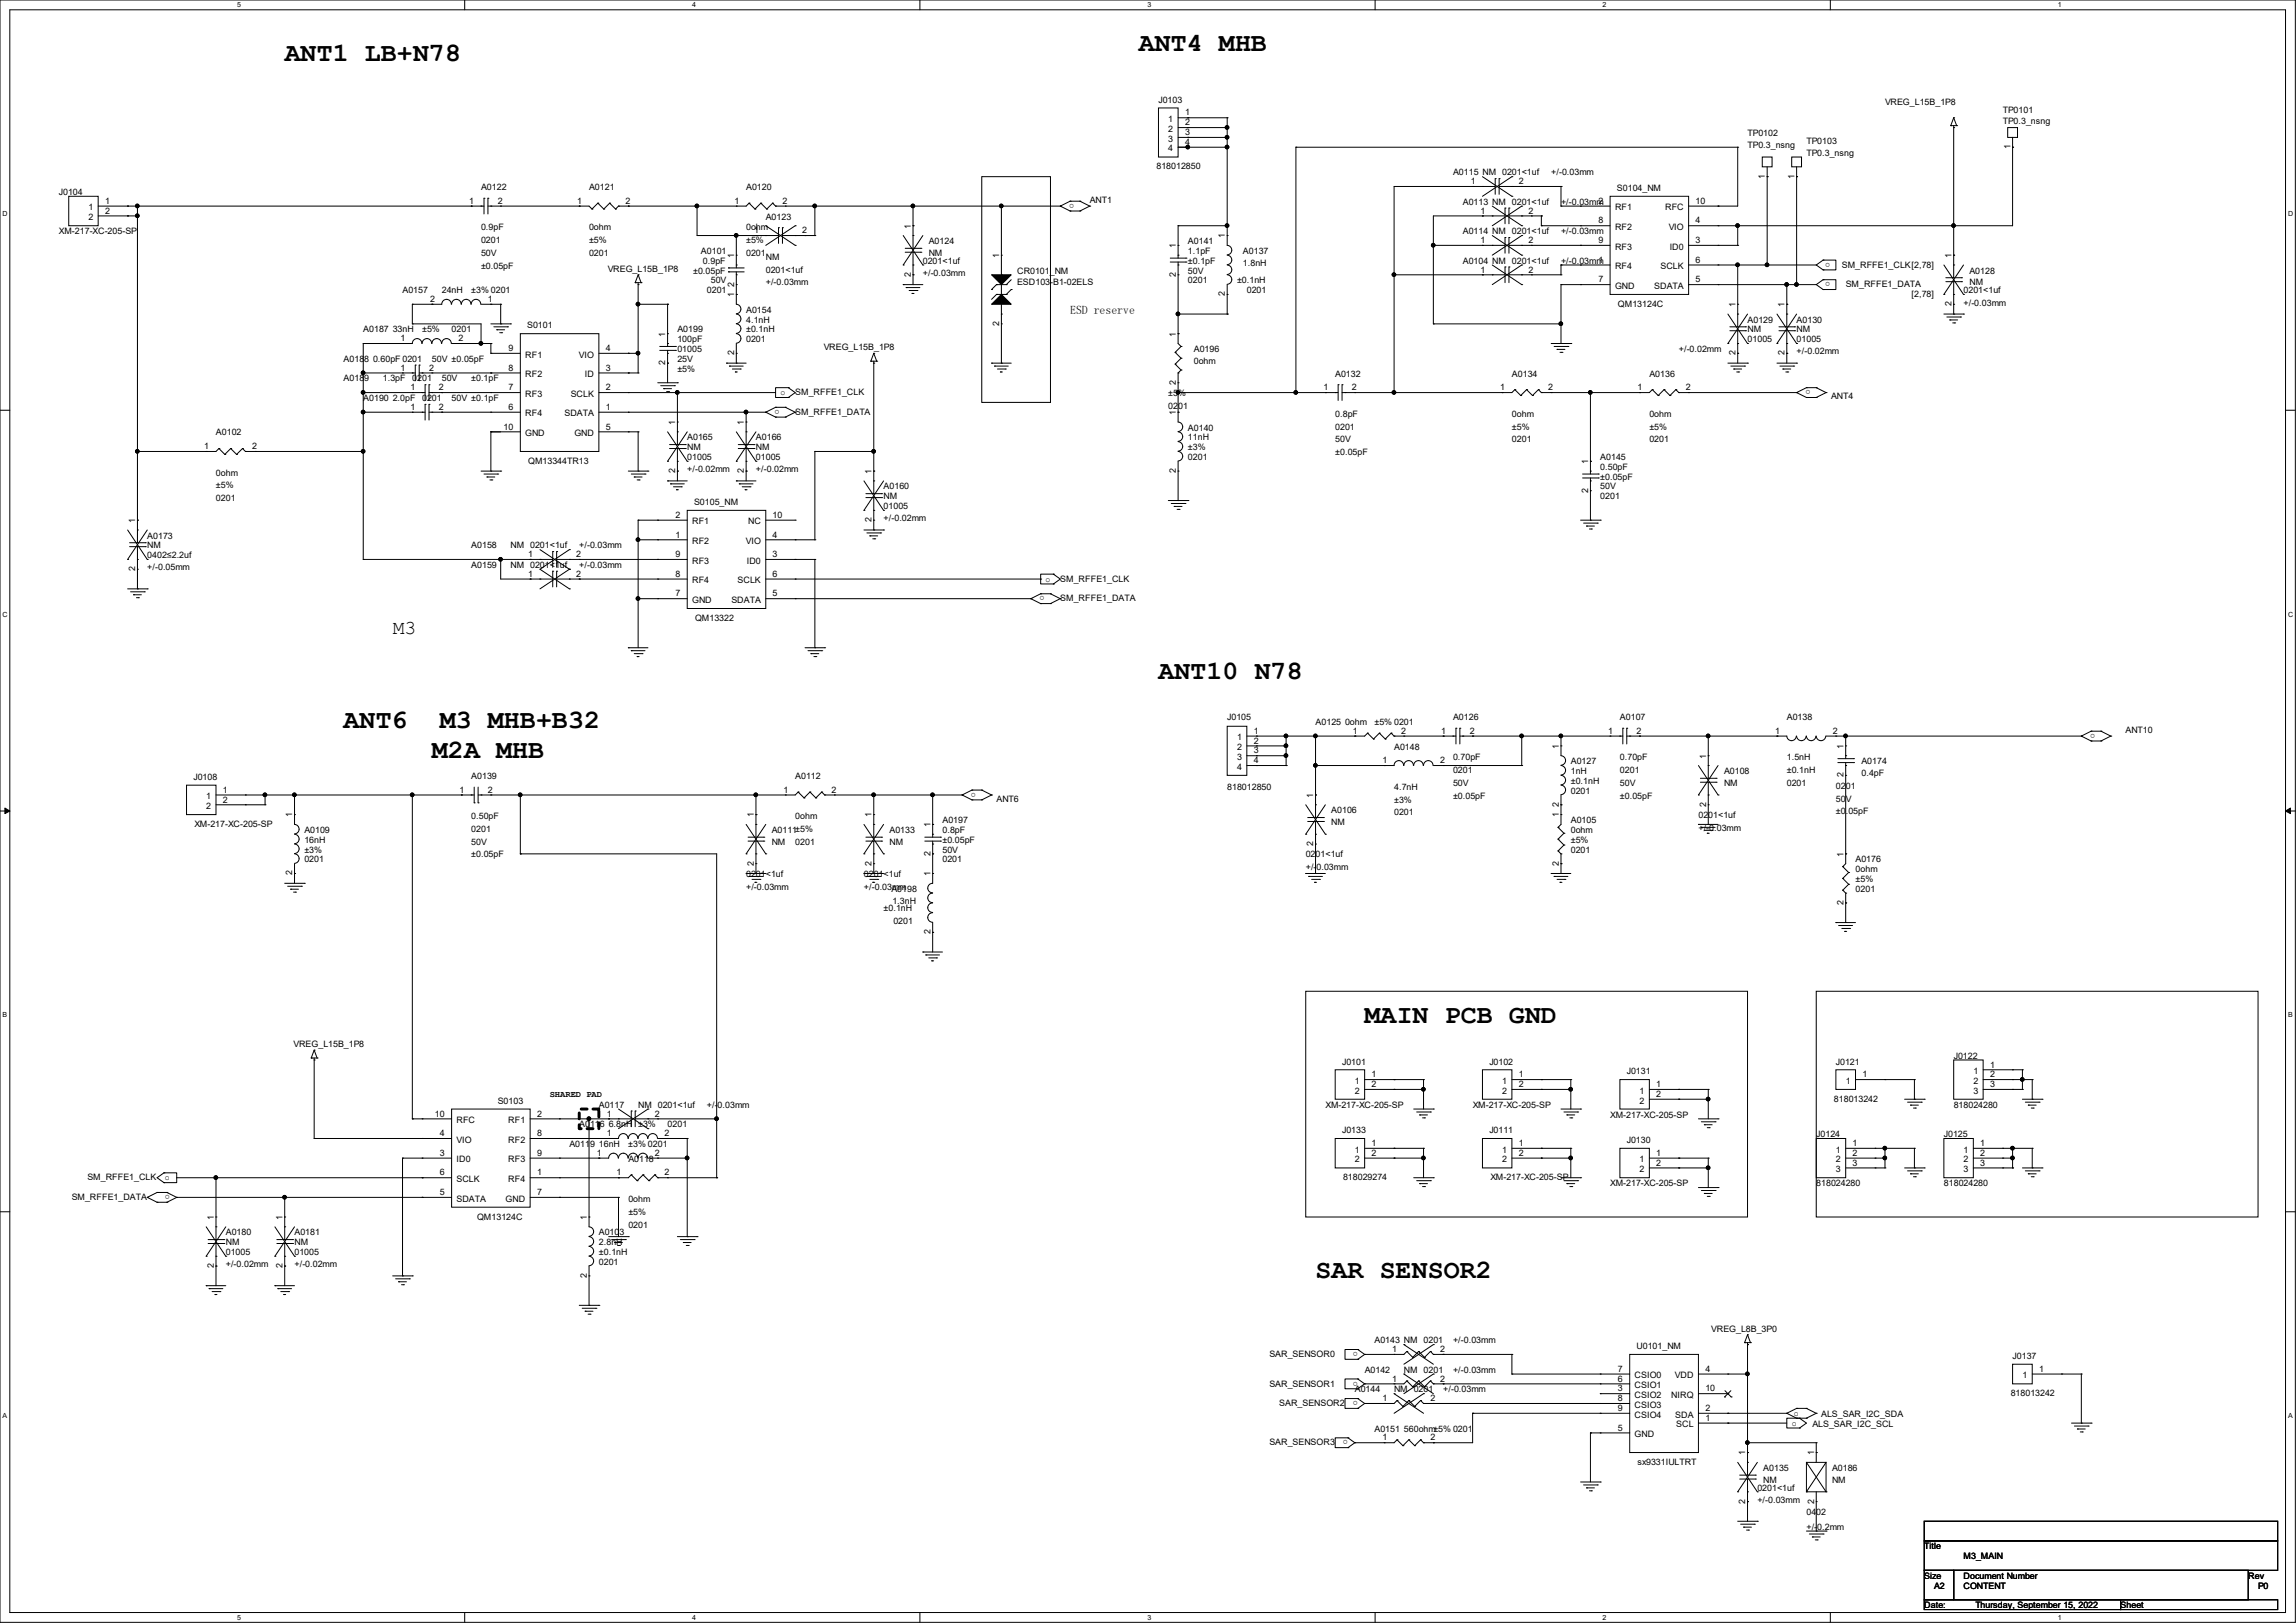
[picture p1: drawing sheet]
<svg xmlns="http://www.w3.org/2000/svg" width="297mm" height="210mm" viewBox="0 0 297 210" stroke-linecap="round" stroke-linejoin="round" font-family="sans-serif">
<defs><g id="words">
<g font-size="3.4">
<text x="36.8" y="7.9">ANT1 LB+N78</text>
<text x="147.3" y="6.6">ANT4 MHB</text>
<text x="149.9" y="87.9">ANT10 N78</text>
<text x="44.4" y="94.2">ANT6</text>
<text x="56.9" y="94.2">M3 MHB+B32</text>
<text x="55.9" y="98">M2A MHB</text>
<text x="176.5" y="132.3">MAIN PCB GND</text>
<text x="170.2" y="165.4">SAR SENSOR2</text>
</g>
<text font-size="2.5" x="50.8" y="82.1">M3</text>
<text font-size="1.5" x="138.4" y="40.7">ESD reserve</text>
<g font-size="1.1">
<text x="149.9" y="13.3">J0103</text>
<text x="151.1" y="17.1">2</text>
<text x="151.1" y="15.8">1</text>
<text x="153.3" y="16.2">2</text>
<text x="153.3" y="17.5">3</text>
<text x="153.3" y="14.9">1</text>
<text x="226.1" y="17.6">TP0102</text>
<text x="243.8" y="13.5">VREG_L15B_1P8</text>
<text x="259.1" y="14.6">TP0101</text>
<text x="259.1" y="16.1">TP0.3_nsng</text>
<text x="149.6" y="21.9">818012850</text>
<text x="151.1" y="18.3">3</text>
<text x="151.1" y="19.6">4</text>
<text x="153.3" y="18.8">4</text>
<text x="188" y="22.7">A0115 NM 0201&lt;1uf</text>
<text x="190.3" y="23.8">1</text>
<text x="196.5" y="23.8">2</text>
<text x="200.7" y="22.7">+/-0.03mm</text>
<text x="226.1" y="19.1">TP0.3_nsng</text>
<text x="228.3" y="23.1" transform="rotate(-90 228.3 23.1)">1</text>
<text x="232.1" y="23.1" transform="rotate(-90 232.1 23.1)">1</text>
<text x="233.7" y="18.6">TP0103</text>
<text x="233.7" y="20.2">TP0.3_nsng</text>
<text x="260.1" y="19.3" transform="rotate(-90 260.1 19.3)">1</text>
<text x="7.6" y="25.2">J0104</text>
<text x="11.4" y="27.2">1</text>
<text x="11.4" y="28.5">2</text>
<text x="13.6" y="26.4">1</text>
<text x="13.6" y="27.6">2</text>
<text x="60.7" y="26.4">1</text>
<text x="62.2" y="24.6">A0122</text>
<text x="62.2" y="29.8">0.9pF</text>
<text x="64.4" y="26.4">2</text>
<text x="74.7" y="26.4">1</text>
<text x="76.2" y="24.6">A0121</text>
<text x="76.2" y="29.8">0ohm</text>
<text x="80.9" y="26.4">2</text>
<text x="95" y="26.4">1</text>
<text x="96.5" y="24.6">A0120</text>
<text x="96.5" y="29.8">0ohm</text>
<text x="99.1" y="28.4">A0123</text>
<text x="101.2" y="26.4">2</text>
<text x="117.8" y="29.6" transform="rotate(-90 117.8 29.6)">1</text>
<text x="138.9" y="26.4" transform="rotate(-180 138.9 26.4)">o</text>
<text x="141" y="26.2">ANT1</text>
<text x="189.2" y="26.5">A0113 NM 0201&lt;1uf</text>
<text x="191.5" y="27.6">1</text>
<text x="197.7" y="27.6">2</text>
<text x="201.9" y="26.5">+/-0.03mm</text>
<text x="206.8" y="28.9">8</text>
<text x="206.8" y="26.4">2</text>
<text x="208.9" y="29.8">RF2</text>
<text x="208.9" y="27.2">RF1</text>
<text x="209.2" y="24.7">S0104_NM</text>
<text x="215.4" y="27.2">RFC</text>
<text x="215.9" y="29.8">VIO</text>
<text x="219.3" y="26.4">10</text>
<text x="219.3" y="28.9">4</text>
<text x="7.6" y="30.3">XM-217-XC-205-SP</text>
<text x="62.2" y="31.5">0201</text>
<text x="62.2" y="33.1">50V</text>
<text x="62.2" y="34.8">±0.05pF</text>
<text x="76.2" y="31.5">±5%</text>
<text x="76.2" y="33.1">0201</text>
<text x="78.6" y="35.1">VREG_L15B_1P8</text>
<text x="89.7" y="35.4">±0.05pF</text>
<text x="90.7" y="32.9">A0101</text>
<text x="90.9" y="34.1">0.9pF</text>
<text x="95" y="33.4" transform="rotate(-90 95 33.4)">1</text>
<text x="96.5" y="31.5">±5%</text>
<text x="96.5" y="33.1">0201</text>
<text x="97.5" y="30.2">1</text>
<text x="99.1" y="33.6">NM</text>
<text x="99.1" y="35.3">0201&lt;1uf</text>
<text x="103.8" y="30.2">2</text>
<text x="117.8" y="35.8" transform="rotate(-90 117.8 35.8)">2</text>
<text x="119.4" y="34.1">0201&lt;1uf</text>
<text x="119.4" y="35.8">+/-0.03mm</text>
<text x="120.1" y="31.6">A0124</text>
<text x="120.1" y="33.1">NM</text>
<text x="129.2" y="33.4" transform="rotate(-90 129.2 33.4)">1</text>
<text x="131.6" y="35.4">CR0101_NM</text>
<text x="152.1" y="35.8" transform="rotate(-90 152.1 35.8)">2</text>
<text x="152.1" y="32.1" transform="rotate(-90 152.1 32.1)">1</text>
<text x="153.7" y="31.6">A0141</text>
<text x="153.7" y="32.9">1.1pF</text>
<text x="153.7" y="35.4">50V</text>
<text x="153.7" y="34.1">±0.1pF</text>
<text x="158.5" y="30.9" transform="rotate(-90 158.5 30.9)">1</text>
<text x="160.8" y="32.9">A0137</text>
<text x="160.8" y="34.4">1.8nH</text>
<text x="189.2" y="30.3">A0114 NM 0201&lt;1uf</text>
<text x="189.2" y="34.1">A0104 NM 0201&lt;1uf</text>
<text x="191.5" y="31.5">1</text>
<text x="191.5" y="35.3">1</text>
<text x="197.7" y="31.5">2</text>
<text x="197.7" y="35.3">2</text>
<text x="201.9" y="30.3">+/-0.03mm</text>
<text x="201.9" y="34.1">+/-0.03mm</text>
<text x="206.8" y="34">1</text>
<text x="206.8" y="31.5">9</text>
<text x="208.9" y="34.8">RF4</text>
<text x="208.9" y="32.3">RF3</text>
<text x="214.8" y="34.8">SCLK</text>
<text x="216" y="32.3">ID0</text>
<text x="219.3" y="34">6</text>
<text x="219.3" y="31.5">3</text>
<text x="236.7" y="34" transform="rotate(-180 236.7 34)">o</text>
<text x="238.3" y="34.6">SM_RFFE1_CLK[2,78]</text>
<text x="252.4" y="33.4" transform="rotate(-90 252.4 33.4)">1</text>
<text x="254.8" y="35.4">A0128</text>
<text x="52.1" y="37.9">A0157</text>
<text x="55.6" y="39.1">2</text>
<text x="57.1" y="37.9">24nH</text>
<text x="61" y="37.9">±3% 0201</text>
<text x="63.1" y="39.1">1</text>
<text x="91.4" y="37.9">0201</text>
<text x="92" y="36.7">50V</text>
<text x="95" y="38.5" transform="rotate(-90 95 38.5)">1</text>
<text x="95" y="37.1" transform="rotate(-90 95 37.1)">2</text>
<text x="96.5" y="40.5">A0154</text>
<text x="96.5" y="41.7">4.1nH</text>
<text x="99.1" y="36.9">+/-0.03mm</text>
<text x="131.6" y="36.9">ESD103-B1-02ELS</text>
<text x="153.7" y="36.7">0201</text>
<text x="158.5" y="38.3" transform="rotate(-90 158.5 38.3)">2</text>
<text x="160" y="36.7">±0.1nH</text>
<text x="161.3" y="37.9">0201</text>
<text x="206.8" y="36.5">7</text>
<text x="208.9" y="37.4">GND</text>
<text x="209.3" y="39.7">QM13124C</text>
<text x="214" y="37.4">SDATA</text>
<text x="219.3" y="36.5">5</text>
<text x="224.5" y="39.7" transform="rotate(-90 224.5 39.7)">1</text>
<text x="226.1" y="41.7">A0129</text>
<text x="230.9" y="39.7" transform="rotate(-90 230.9 39.7)">1</text>
<text x="232.4" y="41.7">A0130</text>
<text x="236.7" y="36.5" transform="rotate(-180 236.7 36.5)">o</text>
<text x="238.8" y="37.2">SM_RFFE1_DATA</text>
<text x="247.3" y="38.4">[2,78]</text>
<text x="252.4" y="39.6" transform="rotate(-90 252.4 39.6)">2</text>
<text x="254" y="37.9">0201&lt;1uf</text>
<text x="254" y="39.6">+/-0.03mm</text>
<text x="254.8" y="36.9">NM</text>
<text x="44.5" y="46.8">A0188 0.60pF 0201</text>
<text x="47" y="43">A0187 33nH</text>
<text x="51.8" y="48">1</text>
<text x="51.8" y="44.2">1</text>
<text x="54.6" y="43">±5%</text>
<text x="55.5" y="48">2</text>
<text x="55.9" y="46.8">50V ±0.05pF</text>
<text x="58.4" y="43">0201</text>
<text x="59.3" y="44.2">2</text>
<text x="65.8" y="48">8</text>
<text x="65.8" y="45.4">9</text>
<text x="67.9" y="46.3">RF1</text>
<text x="68.2" y="42.5">S0101</text>
<text x="74.9" y="46.3">VIO</text>
<text x="78.4" y="45.4">4</text>
<text x="78.4" y="48">3</text>
<text x="86.1" y="47.2" transform="rotate(-90 86.1 47.2)">2</text>
<text x="86.1" y="43.6" transform="rotate(-90 86.1 43.6)">1</text>
<text x="87.6" y="43">A0199</text>
<text x="87.6" y="44.3">100pF</text>
<text x="87.6" y="45.6">01005</text>
<text x="87.6" y="46.8">25V</text>
<text x="95" y="46" transform="rotate(-90 95 46)">2</text>
<text x="96.5" y="43">±0.1nH</text>
<text x="96.5" y="44.3">0201</text>
<text x="106.6" y="45.3">VREG_L15B_1P8</text>
<text x="129.2" y="42.2" transform="rotate(-90 129.2 42.2)">2</text>
<text x="152.1" y="43.6" transform="rotate(-90 152.1 43.6)">1</text>
<text x="154.4" y="45.6">A0196</text>
<text x="154.4" y="47.1">0ohm</text>
<text x="217.2" y="45.6">+/-0.02mm</text>
<text x="224.5" y="46" transform="rotate(-90 224.5 46)">2</text>
<text x="226.1" y="43">NM</text>
<text x="226.1" y="44.3">01005</text>
<text x="230.9" y="46" transform="rotate(-90 230.9 46)">2</text>
<text x="232.4" y="43">NM</text>
<text x="232.4" y="44.3">01005</text>
<text x="232.4" y="45.8">+/-0.02mm</text>
<text x="44.5" y="49.4">A0189</text>
<text x="47" y="51.9">A0190 2.0pF</text>
<text x="49.5" y="49.4">1.3pF</text>
<text x="53.1" y="53">1</text>
<text x="53.1" y="50.5">1</text>
<text x="53.3" y="49.4">0201</text>
<text x="54.6" y="51.9">0201</text>
<text x="56.8" y="53">2</text>
<text x="56.8" y="50.5">2</text>
<text x="57.2" y="49.4">50V</text>
<text x="58.4" y="51.9">50V ±0.1pF</text>
<text x="61" y="49.4">±0.1pF</text>
<text x="65.8" y="53">6</text>
<text x="65.8" y="50.5">7</text>
<text x="67.9" y="53.9">RF4</text>
<text x="67.9" y="51.4">RF3</text>
<text x="67.9" y="48.8">RF2</text>
<text x="73" y="53.9">SDATA</text>
<text x="73.8" y="51.4">SCLK</text>
<text x="75.7" y="48.8">ID</text>
<text x="78.4" y="53">1</text>
<text x="78.4" y="50.5">2</text>
<text x="87.6" y="48.1">±5%</text>
<text x="100.8" y="53" transform="rotate(-180 100.8 53)">o</text>
<text x="101" y="51.1">o</text>
<text x="102.9" y="51.1">SM_RFFE1_CLK</text>
<text x="102.9" y="53.7">SM_RFFE1_DATA</text>
<text x="151.1" y="51.3">±5%</text>
<text x="151.1" y="52.9">0201</text>
<text x="152.1" y="53.7" transform="rotate(-90 152.1 53.7)">1</text>
<text x="152.1" y="49.8" transform="rotate(-90 152.1 49.8)">2</text>
<text x="171.2" y="50.5">1</text>
<text x="172.7" y="48.7">A0132</text>
<text x="172.7" y="53.9">0.8pF</text>
<text x="174.9" y="50.5">2</text>
<text x="194.1" y="50.5">1</text>
<text x="195.6" y="48.7">A0134</text>
<text x="195.6" y="53.9">0ohm</text>
<text x="200.3" y="50.5">2</text>
<text x="211.8" y="50.5">1</text>
<text x="213.4" y="48.7">A0136</text>
<text x="213.4" y="53.9">0ohm</text>
<text x="218.1" y="50.5">2</text>
<text x="234.2" y="50.5" transform="rotate(-180 234.2 50.5)">o</text>
<text x="236.9" y="51.6">ANT4</text>
<text x="26.4" y="58.1">1</text>
<text x="27.9" y="56.3">A0102</text>
<text x="32.6" y="58.1">2</text>
<text x="65.2" y="55.6">10</text>
<text x="67.9" y="56.4">GND</text>
<text x="74.3" y="56.4">GND</text>
<text x="78.4" y="55.6">5</text>
<text x="87.3" y="55" transform="rotate(-90 87.3 55)">1</text>
<text x="88.9" y="57">A0165</text>
<text x="88.9" y="58.3">NM</text>
<text x="88.9" y="59.5">01005</text>
<text x="96.2" y="55" transform="rotate(-90 96.2 55)">1</text>
<text x="97.8" y="57">A0166</text>
<text x="97.8" y="58.3">NM</text>
<text x="97.8" y="59.5">01005</text>
<text x="153.7" y="55.7">A0140</text>
<text x="153.7" y="57">11nH</text>
<text x="153.7" y="58.3">±3%</text>
<text x="153.7" y="59.5">0201</text>
<text x="172.7" y="55.6">0201</text>
<text x="172.7" y="57.2">50V</text>
<text x="172.7" y="58.9">±0.05pF</text>
<text x="195.6" y="55.6">±5%</text>
<text x="195.6" y="57.2">0201</text>
<text x="207" y="59.5">A0145</text>
<text x="213.4" y="55.6">±5%</text>
<text x="213.4" y="57.2">0201</text>
<text x="27.9" y="61.6">0ohm</text>
<text x="27.9" y="63.2">±5%</text>
<text x="27.9" y="64.9">0201</text>
<text x="68.3" y="60">QM13344TR13</text>
<text x="87.3" y="61.2" transform="rotate(-90 87.3 61.2)">2</text>
<text x="88.9" y="61">+/-0.02mm</text>
<text x="89.8" y="65.4">S0105_NM</text>
<text x="96.2" y="61.2" transform="rotate(-90 96.2 61.2)">2</text>
<text x="97.8" y="61">+/-0.02mm</text>
<text x="112.7" y="61.3" transform="rotate(-90 112.7 61.3)">1</text>
<text x="114.3" y="63.3">A0160</text>
<text x="114.3" y="64.6">NM</text>
<text x="114.3" y="65.9">01005</text>
<text x="152.1" y="61.2" transform="rotate(-90 152.1 61.2)">2</text>
<text x="205.4" y="63.7" transform="rotate(-90 205.4 63.7)">2</text>
<text x="205.4" y="60.1" transform="rotate(-90 205.4 60.1)">1</text>
<text x="207" y="60.8">0.50pF</text>
<text x="207" y="64.6">0201</text>
<text x="207" y="63.3">50V</text>
<text x="207" y="62.1">±0.05pF</text>
<text x="17.5" y="67.7" transform="rotate(-90 17.5 67.7)">1</text>
<text x="19.1" y="69.7">A0173</text>
<text x="19.1" y="71">NM</text>
<text x="61" y="71">A0158</text>
<text x="66" y="71">NM 0201&lt;1uf</text>
<text x="74.9" y="71">+/-0.03mm</text>
<text x="87.4" y="69.6">1</text>
<text x="87.4" y="67">2</text>
<text x="89.5" y="70.4">RF2</text>
<text x="89.5" y="67.9">RF1</text>
<text x="96.5" y="70.4">VIO</text>
<text x="96.8" y="67.9">NC</text>
<text x="100" y="67">10</text>
<text x="100" y="69.6">4</text>
<text x="112.7" y="67.6" transform="rotate(-90 112.7 67.6)">2</text>
<text x="114.3" y="67.4">+/-0.02mm</text>
<text x="17.5" y="73.9" transform="rotate(-90 17.5 73.9)">2</text>
<text x="19.1" y="72.2">0402≤2.2uf</text>
<text x="19.1" y="73.7">+/-0.05mm</text>
<text x="61" y="73.5">A0159</text>
<text x="66" y="73.5">NM 0201&lt;1uf</text>
<text x="68.3" y="74.6">1</text>
<text x="68.3" y="72.1">1</text>
<text x="74.6" y="74.6">2</text>
<text x="74.6" y="72.1">2</text>
<text x="74.9" y="73.5">+/-0.03mm</text>
<text x="87.4" y="74.6">8</text>
<text x="87.4" y="72.1">9</text>
<text x="87.4" y="77.2">7</text>
<text x="89.5" y="75.5">RF4</text>
<text x="89.5" y="72.9">RF3</text>
<text x="95.4" y="75.5">SCLK</text>
<text x="96.6" y="72.9">ID0</text>
<text x="100" y="77.2">5</text>
<text x="100" y="74.6">6</text>
<text x="100" y="72.1">3</text>
<text x="135.1" y="77.2" transform="rotate(-180 135.1 77.2)">o</text>
<text x="135.3" y="75.3">o</text>
<text x="137.2" y="75.3">SM_RFFE1_CLK</text>
<text x="137.2" y="77.8">SM_RFFE1_DATA</text>
<text x="89.5" y="78">GND</text>
<text x="89.9" y="80.4">QM13322</text>
<text x="94.6" y="78">SDATA</text>
<text x="158.8" y="93.2">J0105</text>
<text x="160" y="95.8">1</text>
<text x="162.2" y="95">1</text>
<text x="170.2" y="93.8">A0125 0ohm</text>
<text x="175" y="95">1</text>
<text x="177.8" y="93.8">±5% 0201</text>
<text x="181.2" y="95">2</text>
<text x="186.4" y="95">1</text>
<text x="188" y="93.2">A0126</text>
<text x="190.1" y="95">2</text>
<text x="208" y="95">1</text>
<text x="209.6" y="93.2">A0107</text>
<text x="211.7" y="95">2</text>
<text x="229.6" y="95">1</text>
<text x="231.1" y="93.2">A0138</text>
<text x="237.1" y="95">2</text>
<text x="271" y="95" transform="rotate(-180 271 95)">o</text>
<text x="275" y="94.8">ANT10</text>
<text x="25" y="100.9">J0108</text>
<text x="61" y="100.8">A0139</text>
<text x="102.9" y="100.8">A0112</text>
<text x="160" y="97.1">2</text>
<text x="160" y="98.3">3</text>
<text x="160" y="99.6">4</text>
<text x="162.2" y="96.2">2</text>
<text x="162.2" y="97.5">3</text>
<text x="162.2" y="98.8">4</text>
<text x="178.8" y="98.8">1</text>
<text x="180.3" y="97">A0148</text>
<text x="186.3" y="98.8">2</text>
<text x="188" y="98.4">0.70pF</text>
<text x="188" y="100">0201</text>
<text x="188" y="101.7">50V</text>
<text x="201.6" y="96.9" transform="rotate(-90 201.6 96.9)">1</text>
<text x="203.2" y="98.9">A0127</text>
<text x="203.2" y="100.2">1nH</text>
<text x="203.2" y="101.4">±0.1nH</text>
<text x="209.6" y="98.4">0.70pF</text>
<text x="209.6" y="100">0201</text>
<text x="209.6" y="101.7">50V</text>
<text x="220.7" y="98.2" transform="rotate(-90 220.7 98.2)">1</text>
<text x="223" y="100.2">A0108</text>
<text x="223" y="101.7">NM</text>
<text x="231.1" y="98.4">1.5nH</text>
<text x="231.1" y="100">±0.1nH</text>
<text x="231.1" y="101.7">0201</text>
<text x="238.5" y="100.6" transform="rotate(-90 238.5 100.6)">2</text>
<text x="238.5" y="96.9" transform="rotate(-90 238.5 96.9)">1</text>
<text x="240.8" y="98.9">A0174</text>
<text x="240.8" y="100.4">0.4pF</text>
<text x="25.1" y="107">XM-217-XC-205-SP</text>
<text x="26.7" y="103.4">1</text>
<text x="26.7" y="104.7">2</text>
<text x="28.8" y="102.6">1</text>
<text x="28.8" y="103.8">2</text>
<text x="37.8" y="105.8" transform="rotate(-90 37.8 105.8)">1</text>
<text x="39.4" y="107.8">A0109</text>
<text x="59.4" y="102.6">1</text>
<text x="61" y="106">0.50pF</text>
<text x="61" y="107.7">0201</text>
<text x="63.1" y="102.6">2</text>
<text x="97.5" y="105.8" transform="rotate(-90 97.5 105.8)">1</text>
<text x="99.8" y="107.8">A0111±5%</text>
<text x="101.3" y="102.6">1</text>
<text x="102.9" y="106">0ohm</text>
<text x="107.6" y="102.6">2</text>
<text x="112.7" y="105.8" transform="rotate(-90 112.7 105.8)">1</text>
<text x="115.1" y="107.8">A0133</text>
<text x="120.4" y="107.1" transform="rotate(-90 120.4 107.1)">1</text>
<text x="121.9" y="106.5">A0197</text>
<text x="121.9" y="107.8">0.8pF</text>
<text x="126.2" y="102.6" transform="rotate(-180 126.2 102.6)">o</text>
<text x="128.9" y="103.7">ANT6</text>
<text x="158.8" y="102.2">818012850</text>
<text x="169.9" y="103.2" transform="rotate(-90 169.9 103.2)">1</text>
<text x="172.2" y="105.2">A0106</text>
<text x="172.2" y="106.8">NM</text>
<text x="180.3" y="102.2">4.7nH</text>
<text x="180.3" y="103.8">±3%</text>
<text x="180.3" y="105.5">0201</text>
<text x="188" y="103.3">±0.05pF</text>
<text x="201.6" y="105.8" transform="rotate(-90 201.6 105.8)">1</text>
<text x="201.6" y="104.4" transform="rotate(-90 201.6 104.4)">2</text>
<text x="203.2" y="106.5">A0105</text>
<text x="203.2" y="107.8">0ohm</text>
<text x="203.2" y="102.7">0201</text>
<text x="209.6" y="103.3">±0.05pF</text>
<text x="219.7" y="105.9">0201&lt;1uf</text>
<text x="219.7" y="107.5">+/-0.03mm</text>
<text x="220.7" y="104.4" transform="rotate(-90 220.7 104.4)">2</text>
<text x="237.5" y="102.1">0201</text>
<text x="237.5" y="103.7">50V</text>
<text x="237.5" y="105.4">±0.05pF</text>
<text x="37.8" y="113.3" transform="rotate(-90 37.8 113.3)">2</text>
<text x="39.4" y="109.1">16nH</text>
<text x="39.4" y="110.3">±3%</text>
<text x="39.4" y="111.6">0201</text>
<text x="61" y="109.3">50V</text>
<text x="61" y="111">±0.05pF</text>
<text x="96.5" y="113.5">0201&lt;1uf</text>
<text x="97.5" y="112" transform="rotate(-90 97.5 112)">2</text>
<text x="99.8" y="109.3">NM</text>
<text x="102.9" y="109.3">0201</text>
<text x="111.8" y="113.5">0201&lt;1uf</text>
<text x="112.7" y="112" transform="rotate(-90 112.7 112)">2</text>
<text x="115.1" y="109.3">NM</text>
<text x="120.4" y="113.4" transform="rotate(-90 120.4 113.4)">1</text>
<text x="120.4" y="110.7" transform="rotate(-90 120.4 110.7)">2</text>
<text x="121.9" y="111.6">0201</text>
<text x="121.9" y="110.3">50V</text>
<text x="121.9" y="109.1">±0.05pF</text>
<text x="168.9" y="111">0201&lt;1uf</text>
<text x="168.9" y="112.6">+/-0.03mm</text>
<text x="169.9" y="109.5" transform="rotate(-90 169.9 109.5)">2</text>
<text x="201.6" y="112" transform="rotate(-90 201.6 112)">2</text>
<text x="203.2" y="109.1">±5%</text>
<text x="203.2" y="110.3">0201</text>
<text x="238.5" y="110.9" transform="rotate(-90 238.5 110.9)">1</text>
<text x="240" y="111.6">A0176</text>
<text x="240" y="112.9">0ohm</text>
<text x="96.5" y="115.2">+/-0.03mm</text>
<text x="111.8" y="115.2">+/-0.03mm</text>
<text x="114.3" y="117.9">±0.1nH</text>
<text x="115.3" y="115.4">A0198</text>
<text x="115.4" y="116.9">1.3nH</text>
<text x="115.6" y="119.6">0201</text>
<text x="238.5" y="117.1" transform="rotate(-90 238.5 117.1)">2</text>
<text x="240" y="114.1">±5%</text>
<text x="240" y="115.4">0201</text>
<text x="120.4" y="120.9" transform="rotate(-90 120.4 120.9)">2</text>
<text x="38" y="135.5">VREG_L15B_1P8</text>
<text x="173.6" y="137.8">J0101</text>
<text x="192.7" y="137.8">J0102</text>
<text x="237.5" y="137.8">J0121</text>
<text x="252.7" y="137">J0122</text>
<text x="64.4" y="142.8">S0103</text>
<text x="71.1" y="141.9">SHARED PAD</text>
<text x="77.5" y="143.3">A0117</text>
<text x="82.5" y="143.3">NM 0201&lt;1uf</text>
<text x="91.4" y="143.3">+/-0.03mm</text>
<text x="171.5" y="143.3">XM-217-XC-205-SP</text>
<text x="175.3" y="140.3">1</text>
<text x="175.3" y="141.5">2</text>
<text x="177.4" y="139.4">1</text>
<text x="177.4" y="140.7">2</text>
<text x="190.5" y="143.3">XM-217-XC-205-SP</text>
<text x="194.3" y="140.3">1</text>
<text x="194.3" y="141.5">2</text>
<text x="196.5" y="139.4">1</text>
<text x="196.5" y="140.7">2</text>
<text x="210.4" y="139">J0131</text>
<text x="212.1" y="141.5">1</text>
<text x="212.1" y="142.8">2</text>
<text x="214.3" y="140.7">1</text>
<text x="214.3" y="141.9">2</text>
<text x="237.2" y="142.6">818013242</text>
<text x="238.8" y="140.3">1</text>
<text x="240.9" y="139.4">1</text>
<text x="252.7" y="143.3">818024280</text>
<text x="255.3" y="139">1</text>
<text x="255.3" y="140.3">2</text>
<text x="255.3" y="141.5">3</text>
<text x="257.4" y="138.1">1</text>
<text x="257.4" y="139.4">2</text>
<text x="257.4" y="140.7">3</text>
<text x="56.3" y="144.5">10</text>
<text x="56.9" y="147">4</text>
<text x="56.9" y="149.6">3</text>
<text x="59.1" y="145.3">RFC</text>
<text x="59.1" y="147.9">VIO</text>
<text x="65.7" y="147.9">RF2</text>
<text x="65.7" y="145.3">RF1</text>
<text x="69.5" y="149.6">9</text>
<text x="69.5" y="147">8</text>
<text x="69.5" y="144.5">2</text>
<text x="73.7" y="148.4">A0119 16nH</text>
<text x="74.9" y="145.9">A0116 6.8nH ±3%</text>
<text x="77.2" y="149.6">1</text>
<text x="78.5" y="144.5">1</text>
<text x="78.5" y="147">1</text>
<text x="81.3" y="148.4">±3% 0201</text>
<text x="84.7" y="144.5">2</text>
<text x="84.7" y="149.6">2</text>
<text x="86" y="147">2</text>
<text x="86.4" y="145.9">0201</text>
<text x="173.6" y="146.6">J0133</text>
<text x="175.3" y="149.1">1</text>
<text x="177.4" y="148.3">1</text>
<text x="177.4" y="149.6">2</text>
<text x="192.7" y="146.6">J0111</text>
<text x="194.3" y="149.1">1</text>
<text x="196.5" y="148.3">1</text>
<text x="196.5" y="149.6">2</text>
<text x="208.3" y="144.6">XM-217-XC-205-SP</text>
<text x="210.4" y="147.9">J0130</text>
<text x="214.3" y="149.6">1</text>
<text x="235" y="147.2">J0124</text>
<text x="237.5" y="149.1">1</text>
<text x="239.7" y="148.3">1</text>
<text x="239.7" y="149.6">2</text>
<text x="251.5" y="147.2">J0125</text>
<text x="254" y="149.1">1</text>
<text x="256.2" y="148.3">1</text>
<text x="256.2" y="149.6">2</text>
<text x="9.3" y="155.3">SM_RFFE1_DATA</text>
<text x="11.3" y="152.7">SM_RFFE1_CLK</text>
<text x="21.3" y="152.7">o</text>
<text x="22" y="154.6" transform="rotate(-180 22 154.6)">o</text>
<text x="56.9" y="154.6">5</text>
<text x="56.9" y="152.1">6</text>
<text x="59.1" y="155.5">SDATA</text>
<text x="59.1" y="153">SCLK</text>
<text x="59.1" y="150.4">ID0</text>
<text x="65.4" y="155.5">GND</text>
<text x="65.7" y="153">RF4</text>
<text x="65.7" y="150.4">RF3</text>
<text x="69.5" y="152.1">1</text>
<text x="69.5" y="154.6">7</text>
<text x="79.8" y="152.1">1</text>
<text x="81.3" y="150.3">A0118</text>
<text x="81.3" y="155.5">0ohm</text>
<text x="86" y="152.1">2</text>
<text x="173.7" y="152.7">818029274</text>
<text x="175.3" y="150.4">2</text>
<text x="192.8" y="152.7">XM-217-XC-205-SP</text>
<text x="194.3" y="150.4">2</text>
<text x="208.3" y="153.5">XM-217-XC-205-SP</text>
<text x="212.1" y="150.4">1</text>
<text x="212.1" y="151.7">2</text>
<text x="214.3" y="150.8">2</text>
<text x="235" y="153.5">818024280</text>
<text x="237.5" y="150.4">2</text>
<text x="237.5" y="151.7">3</text>
<text x="239.7" y="150.8">3</text>
<text x="251.5" y="153.5">818024280</text>
<text x="254" y="150.4">2</text>
<text x="254" y="151.7">3</text>
<text x="256.2" y="150.8">3</text>
<text x="27.6" y="157.9" transform="rotate(-90 27.6 157.9)">1</text>
<text x="29.2" y="159.9">A0180</text>
<text x="29.2" y="161.1">NM</text>
<text x="36.5" y="157.9" transform="rotate(-90 36.5 157.9)">1</text>
<text x="38.1" y="159.9">A0181</text>
<text x="38.1" y="161.1">NM</text>
<text x="61.7" y="157.8">QM13124C</text>
<text x="75.9" y="157.9" transform="rotate(-90 75.9 157.9)">1</text>
<text x="77.5" y="159.9">A0103</text>
<text x="77.5" y="161.1">2.8nH</text>
<text x="81.3" y="157.2">±5%</text>
<text x="81.3" y="158.8">0201</text>
<text x="27.6" y="164.1" transform="rotate(-90 27.6 164.1)">2</text>
<text x="29.2" y="162.4">01005</text>
<text x="29.2" y="163.9">+/-0.02mm</text>
<text x="36.5" y="164.1" transform="rotate(-90 36.5 164.1)">2</text>
<text x="38.1" y="162.4">01005</text>
<text x="38.1" y="163.9">+/-0.02mm</text>
<text x="75.9" y="165.3" transform="rotate(-90 75.9 165.3)">2</text>
<text x="77.5" y="162.4">±0.1nH</text>
<text x="77.5" y="163.7">0201</text>
<text x="177.8" y="173.8">A0143 NM 0201</text>
<text x="188" y="173.8">+/-0.03mm</text>
<text x="221.4" y="172.3">VREG_L8B_3P0</text>
<text x="164.2" y="175.6">SAR_SENSOR0</text>
<text x="164.2" y="179.4">SAR_SENSOR1</text>
<text x="175.6" y="175" transform="rotate(-180 175.6 175)">o</text>
<text x="175.6" y="178.8" transform="rotate(-180 175.6 178.8)">o</text>
<text x="176.5" y="177.6">A0142</text>
<text x="180.1" y="178.8">1</text>
<text x="180.1" y="175">1</text>
<text x="181.6" y="177.6">NM 0201</text>
<text x="186.3" y="178.8">2</text>
<text x="186.3" y="175">2</text>
<text x="188" y="177.6">+/-0.03mm</text>
<text x="209.3" y="177.5">7</text>
<text x="209.3" y="178.8">6</text>
<text x="211.5" y="178.4">CSIO0</text>
<text x="211.5" y="179.6">CSIO1</text>
<text x="211.7" y="174.6">U0101_NM</text>
<text x="216.7" y="178.4">VDD</text>
<text x="220.6" y="177.5">4</text>
<text x="260.4" y="175.9">J0137</text>
<text x="261.6" y="178.4">1</text>
<text x="263.8" y="177.5">1</text>
<text x="165.5" y="182">SAR_SENSOR2</text>
<text x="175.3" y="180.2">A0144</text>
<text x="175.6" y="181.3" transform="rotate(-180 175.6 181.3)">o</text>
<text x="177.8" y="185.3">A0151 560ohm±5% 0201</text>
<text x="178.8" y="181.3">1</text>
<text x="180.3" y="180.2">NM 0201</text>
<text x="185" y="181.3">2</text>
<text x="186.7" y="180.2">+/-0.03mm</text>
<text x="209.3" y="180">3</text>
<text x="209.3" y="181.3">8</text>
<text x="209.3" y="182.6">9</text>
<text x="209.3" y="185.1">5</text>
<text x="211.5" y="180.9">CSIO2</text>
<text x="211.5" y="182.2">CSIO3</text>
<text x="211.5" y="183.4">CSIO4</text>
<text x="211.5" y="186">GND</text>
<text x="216.2" y="180.9">NIRQ</text>
<text x="216.7" y="183.4">SDA</text>
<text x="216.8" y="184.7">SCL</text>
<text x="220.6" y="183.9">1</text>
<text x="220.6" y="182.6">2</text>
<text x="220.6" y="180">10</text>
<text x="231.8" y="184.5">o</text>
<text x="232" y="183.2">o</text>
<text x="234.4" y="184.6">ALS_SAR_I2C_SCL</text>
<text x="235.6" y="183.4">ALS_SAR_I2C_SDA</text>
<text x="260.1" y="180.7">818013242</text>
<text x="164.2" y="187">SAR_SENSOR3</text>
<text x="174.4" y="186.4" transform="rotate(-180 174.4 186.4)">o</text>
<text x="178.8" y="186.4">1</text>
<text x="185" y="186.4">2</text>
<text x="211.8" y="189.6">sx9331IULTRT</text>
<text x="225.8" y="188.3" transform="rotate(-90 225.8 188.3)">1</text>
<text x="228.1" y="190.3">A0135</text>
<text x="228.1" y="191.9">NM</text>
<text x="234.7" y="188.3" transform="rotate(-90 234.7 188.3)">1</text>
<text x="237" y="190.3">A0186</text>
<text x="237" y="191.9">NM</text>
<text x="225.8" y="194.6" transform="rotate(-90 225.8 194.6)">2</text>
<text x="227.3" y="192.9">0201&lt;1uf</text>
<text x="227.3" y="194.5">+/-0.03mm</text>
<text x="233.7" y="196.1">0402</text>
<text x="233.7" y="198">+/-0.2mm</text>
<text x="234.7" y="194.6" transform="rotate(-90 234.7 194.6)">2</text>
<text x="248.9" y="200.5">Title</text>
<text x="254" y="201.8">M3_MAIN</text>
<text x="248.9" y="204.3">Size</text>
<text x="248.9" y="208.1">Date:</text>
<text x="250.2" y="205.6">A2</text>
<text x="254" y="204.3">Document Number</text>
<text x="254" y="205.6">CONTENT</text>
<text x="255.5" y="208.1">Thursday, September 15, 2022</text>
<text x="274.3" y="208.1">Sheet</text>
<text x="290.8" y="204.3">Rev</text>
<text x="292.1" y="205.6">P0</text>
</g>
<g font-size=".9">
<text x="30.7" y=".9">5</text>
<text x="89.5" y=".9">4</text>
<text x="148.4" y=".9">3</text>
<text x="207.3" y=".9">2</text>
<text x="266.2" y=".9">1</text>
<text x=".3" y="28">D</text>
<text x="296" y="28">D</text>
<text x=".3" y="79.8">C</text>
<text x="296" y="79.8">C</text>
<text x=".3" y="131.7">B</text>
<text x="296" y="131.7">B</text>
<text x=".3" y="183.5">A</text>
<text x="296" y="183.5">A</text>
<text x="30.7" y="209.6">5</text>
<text x="89.5" y="209.6">4</text>
<text x="148.4" y="209.6">3</text>
<text x="207.3" y="209.6">2</text>
<text x="266.2" y="209.6">1</text>
</g>
</g></defs>
<path d="M0 0h296.9v209.9h-296.9zM1.3 1.3h294.4v207.4h-294.4z" fill="none" stroke="#000" stroke-width=".13"/>
<g fill="#fff">
<path d="M30.7 .1h.5v1h-.5z"/>
<path d="M30.7 208.8h.5v1h-.5z"/>
</g>
<path d="M60.1 0v1.3M60.1 208.7v1.2" fill="none" stroke="#000" stroke-width=".13"/>
<g fill="#fff">
<path d="M89.5 .1h.5v1h-.5z"/>
<path d="M89.5 208.8h.5v1h-.5z"/>
</g>
<path d="M119 0v1.3M119 208.7v1.2" fill="none" stroke="#000" stroke-width=".13"/>
<g fill="#fff">
<path d="M148.4 .1h.5v1h-.5z"/>
<path d="M148.4 208.8h.5v1h-.5z"/>
</g>
<path d="M177.9 0v1.3M177.9 208.7v1.2" fill="none" stroke="#000" stroke-width=".13"/>
<g fill="#fff">
<path d="M207.3 .1h.5v1h-.5z"/>
<path d="M207.3 208.8h.5v1h-.5z"/>
</g>
<path d="M236.8 0v1.3M236.8 208.7v1.2" fill="none" stroke="#000" stroke-width=".13"/>
<g fill="#fff">
<path d="M266.2 .1h.5v1h-.5z"/>
<path d="M266.2 208.8h.5v1h-.5z"/>
<path d="M.3 27.2h.7v1h-.7z"/>
<path d="M296 27.2h.6v1h-.6z"/>
<path d="M.3 79h.7v1h-.7z"/>
<path d="M296 79h.6v1h-.6z"/>
</g>
<path d="M0 53.1h1.3M295.7 53.1h1.2" fill="none" stroke="#000" stroke-width=".13"/>
<g fill="#fff">
<path d="M.3 130.9h.6v1h-.6z"/>
<path d="M296 130.9h.6v1h-.6z"/>
</g>
<path d="M0 104.9h1.3M295.7 104.9h1.2" fill="none" stroke="#000" stroke-width=".13"/>
<path d="M.6 104.6l.7 .3-.7 .4zM295.7 104.9l.6-.3v.7z" fill="#000" stroke="#000" stroke-width=".13"/>
<g fill="#fff">
<path d="M.3 182.7h.6v1h-.6z"/>
<path d="M296 182.7h.5v1h-.5z"/>
</g>
<g fill="none" stroke="#000" stroke-width=".13">
<path d="M149.9 14h2.5v6.3h-2.5zM152.4 16.5h6.3M152.4 17.8h6.3M152.4 19h6.3M152.4 15.2h6.3M153.7 16.5h.1M153.7 17.8h.1M153.7 19h.1M153.7 15.2h.1M158.7 15.2v16.5a.61 .61 0 0 1 .6 .7 .61 .61 0 0 1-.6 .6M158.7 15.2h.1M158.7 16.5h.1"/>
<path d="M158.7 17.8h.1M158.7 19h.1M167.6 19h.1M167.6 19h57.2M167.6 19v31.8M224.8 19h.1M224.8 19v7.7h-6.4M252.3 16.3h.1M252.3 16.3h.8M252.7 16.5h.1M252.7 15.2h.1M252.7 16.3v19.6"/>
<path d="M252.7 15.2l-.4 1.1M252.7 15.2l.4 1.1M253.1 16.3h.1M259.7 16.5h1.3v1.3h-1.3zM260.3 19h.1M260.3 17.8v11.4h-41.9M8.9 25.4h3.8v3.8h-3.8zM12.7 26.7h49.9M12.7 27.9h5.1M16.5 26.7h.1M16.5 27.9h.1M17.8 26.7h.1"/>
<path d="M17.8 27.9h.1M17.8 26.7v43.5M53.3 39.4h.1M53.3 39.4v2.5M55.9 39.4h.1M58.4 39.4a.61 .61 0 0 0-.6-.7 .61 .61 0 0 0-.6 .7h-3.9M59.6 39.4a.61 .61 0 0 0-.6-.7 .61 .61 0 0 0-.6 .7M60.9 39.4a.61 .61 0 0 0-.6-.7 .61 .61 0 0 0-.6 .7M61 26.7h.1M62.2 39.4a.61 .61 0 0 0-.6-.7 .61 .61 0 0 0-.6 .7M62.2 26.7h.1M62.2 39.4h2.6"/>
<path d="M62.6 25.7h.1M62.6 25.7v2M63.1 25.7h.1M63.1 25.7v2M63.1 26.7h13.1l.4 .4M63.5 26.7h.1M63.5 39.4h.1M64.8 26.7h.1M64.8 39.4h.1M64.8 39.4v2.5M74.9 26.7h.1M76.6 27.1h.1"/>
<path d="M77.3 26.3h.1M77.3 26.3l-.7 .8M77.3 26.3l.8 .8M78.1 27.1h.1M78.9 26.3h.1M78.9 26.3l-.8 .8M78.9 26.3l.7 .8M79.6 27.1h.1M80 26.7h.1M80 26.7l-.4 .4M81.3 26.7h.1M82.2 36.6h.1"/>
<path d="M82.2 36.6h.7M82.5 36.8h.1M82.5 35.6h.1M82.5 39.4h.1M82.5 36.6v11.7M82.5 35.6l-.3 1M82.5 35.6l.4 1M82.5 39.4h3.9M82.9 36.6h.1M86.4 39.4h.1M86.4 39.4v5.4M90.2 26.7h.1"/>
<path d="M90.2 26.7v3.8h10.5M94.2 34.7h.1M94.2 35.2h.1M94.2 34.7h2.1M94.2 35.2h2.1M95.2 34.3h.1M95.2 35.6h.1M95.2 33h.1M95.2 36.8h.1M95.2 26.7h.1M95.2 35.2v4.2a.61 .61 0 0 1 .6 .6 .61 .61 0 0 1-.6 .6M95.2 38.1h.1"/>
<path d="M95.2 30.5h.1M95.2 30.5v4.2M96.9 26.3h.1M96.9 26.3l-.4 .4h-16.5M96.9 26.3l.8 .8M97.7 27.1h.1M97.8 30.5h.1M98.4 26.3h.1M98.4 26.3l-.7 .8M98.4 26.3l.8 .8M99.1 30.5h.1M99.1 29.2l3.8 2.5"/>
<path d="M99.2 27.1h.1M99.9 26.3h.1M99.9 26.3l-.7 .8M99.9 26.3l.4 .4M100.3 26.7h.1M100.3 26.7h36.9M100.7 29.5h.1M100.7 29.5v2M101.2 29.5h.1M101.2 29.5v2M101.2 30.5h4.2M101.6 26.7h.1"/>
<path d="M102.9 30.5h.1M102.9 31.7h.1M102.9 29.2h.1M102.9 29.2l-3.8 2.5M104.1 30.5h.1M105.4 26.7h.1M105.4 30.5h.1M105.4 26.7v3.8M116.8 36.8h.1M116.8 34.3h.1M116.8 36.8h2.6M116.8 30.5l2.6 3.8"/>
<path d="M117.1 32.1h2M117.1 32.6h2M117.2 37.2h.1M117.2 37.2h1.8M117.6 37.6h1M118 38h.1M118 38h.2M118.1 30.5h.1M118.1 34.3h.1M118.1 29.2h.1M118.1 35.6h.1M118.1 26.7h.1"/>
<path d="M118.1 26.7v5.4M118.1 32.6v4.2M118.6 37.6h.1M119.1 32.1h.1M119.1 32.6h.1M119.4 34.3h.1M119.4 30.5l-2.6 3.8M127 22.9h8.9v29.2h-8.9zM128.3 37.5h.1M128.9 36.8h.1M128.9 38.1h.1M128.9 36.8h1.3"/>
<path d="M128.9 38.1l-.6 .6M128.9 36.8l-.6 .7M128.9 38.1h1.3M129.5 35.6h.1M129.5 38.1h.1M129.5 33h.1M129.5 26.7h.1M129.5 26.7v8.9M129.5 36.8v1.3M129.5 39.4v7.6M130.2 36.8h.1M130.2 38.1h.1"/>
<path d="M130.8 37.5h.1M130.8 36.2l-.6 .6M130.8 37.5l-.6 .6M137.2 26.7h.1M137.2 26.7l1.2 .6M138.4 27.3h.1M138.4 26h.1M138.4 27.3h1.3M138.4 26h1.3M138.4 26l-1.2 .7M139.7 27.3h.1M139.7 26h.1"/>
<path d="M139.7 26l1.3 .7M141 26.7h.1M141 26.7l-1.3 .6M151.4 33.4h2M151.4 33.9h2M152.4 33h.1M152.4 34.3h.1M152.4 31.7h.1M152.4 35.6h.1M152.4 29.2h.1M152.4 29.2v4.2M152.4 33.9v10.5l.4 .4"/>
<path d="M152.4 29.2h6.3M153.4 33.4h.1M153.4 33.9h.1M158.7 33a.61 .61 0 0 1 .6 .6 .61 .61 0 0 1-.6 .6M158.7 34.3a.61 .61 0 0 1 .6 .6 .61 .61 0 0 1-.6 .6M158.7 35.6a.61 .61 0 0 1 .6 .6 .61 .61 0 0 1-.6 .6M158.7 30.5h.1M158.7 38.1h.1M158.7 29.2h.1M158.7 36.8v3.8M180.3 35.6h.1M180.3 35.6h14.4"/>
<path d="M185.4 31.7h.1M185.4 31.7h9.3M190.5 24.1h.1M191.8 31.7h.1M191.8 35.6h.1M191.8 27.9h.1M191.8 24.1h.1M191.8 22.9l3.8 2.5M193 31.7h.1M193 35.6h.1M193 27.9h.1M193 30.5l3.8 2.5"/>
<path d="M193 34.3l3.8 2.5M193 26.7l3.8 2.5M193.4 23.1h.1M193.4 23.1v2M193.4 24.1h-13.1v26.7M193.9 23.1h.1M193.9 23.1v2M193.9 24.1h8M194.7 30.7h.1M194.7 34.5h.1M194.7 26.9h.1M194.7 26.9v2.1"/>
<path d="M194.7 30.7v2.1M194.7 34.5v2.1M194.7 27.9h-9.3v14M195.2 30.7h.1M195.2 34.5h.1M195.2 26.9h.1M195.2 26.9v2.1M195.2 30.7v2.1M195.2 34.5v2.1M195.2 31.7h13.1M195.2 27.9h4.2M195.2 35.6h6.7"/>
<path d="M195.6 24.1h.1M195.6 25.4h.1M195.6 22.9h.1M195.6 22.9l-3.8 2.5M196.8 31.7h.1M196.8 33h.1M196.8 30.5h.1M196.8 35.6h.1M196.8 36.8h.1M196.8 34.3h.1M196.8 27.9h.1M196.8 29.2h.1"/>
<path d="M196.8 26.7h.1M196.8 24.1h.1M196.8 30.5l-3.8 2.5M196.8 34.3l-3.8 2.5M196.8 26.7l-3.8 2.5M198.1 31.7h.1M198.1 35.6h.1M198.1 27.9h.1M199.4 27.9h.1M199.4 29.2h.1M199.4 29.2h8.9M199.4 27.9v1.3"/>
<path d="M201.9 24.1h.1M201.9 26.7h.1M201.9 34.3h.1M201.9 36.8h.1M201.9 35.6h.1M201.9 36.8h6.4M201.9 26.7h6.4M201.9 24.1v2.6M201.9 34.3v1.3M201.9 36.8v7.6M201.9 34.3h6.4M204.5 34.3h.1"/>
<path d="M204.5 31.7h.1M204.5 29.2h.1M204.5 26.7h.1M204.5 36.8h.1M208.3 25.4h10.1v12.7h-10.1zM218.4 36.8h16.5M218.4 31.7h6.4M218.4 34.3h16.5M222.2 36.8h.1M222.2 34.3h.1M222.2 26.7h.1M222.2 29.2h.1"/>
<path d="M222.2 31.7h.1M224.8 39.4h.1M224.8 29.2h.1M224.8 34.3h.1M224.8 31.7h.1M224.8 29.2v2.5M224.8 34.3v8M228 20.3h1.2v1.3h-1.2zM228.6 22.9h.1M228.6 34.3h.1M228.6 21.6v12.7M231.1 39.4h.1"/>
<path d="M231.1 36.8h.1M231.1 36.8v5.5M231.8 20.3h1.2v1.3h-1.2zM232.4 22.9h.1M232.4 36.8h.1M232.4 21.6v15.2M234.9 34.3l.9 .6M234.9 36.8l.9 .7M235.8 34.9h.1M235.8 33.7h.1M235.8 33.7h1.7v1.2h-1.7M235.8 37.5h.1"/>
<path d="M235.8 36.2h.1M235.8 36.2h1.7v1.3h-1.7M235.8 33.7l-.9 .6M235.8 36.2l-.9 .6M251.5 38.1h.1M251.5 34.3l2.5 3.8M251.7 35.9h2M251.7 36.4h2M252.7 34.3h.1M252.7 38.1h.1M252.7 33h.1M252.7 39.4h.1"/>
<path d="M252.7 29.2h.1M252.7 36.4v4.2M253.7 35.9h.1M253.7 36.4h.1M254 38.1h.1M254 34.3l-2.5 3.8M17.8 58.4h.1M26.7 58.4h.1M28.3 58h.1M28.3 58l-.4 .4h-10.1M28.3 58l.8 .8M29.1 58.8h.1"/>
<path d="M29.8 58h.1M29.8 58l-.7 .8M29.8 58l.8 .8M30.6 58.8h.1M31.4 58h.1M31.4 58l-.8 .8M31.4 58l.3 .4M31.7 58.4h.1M31.7 58.4h15.3M33 58.4h.1M47 58.4h.1M47 44.4h.1"/>
<path d="M47 48.3h.1M47 50.8h.1M47 53.3h.1M47 50.8h8M47 53.3h8M47 48.3h6.7M47 44.4v28M52.1 48.3h.1M52.1 44.4h.1M53.3 53.3h.1M53.3 48.3h.1M53.3 50.8h.1"/>
<path d="M53.3 41.9h.1M53.3 41.9h8.9v2.5M53.7 47.2h.1M53.7 47.2v2.1M54.2 47.2h.1M54.2 47.2v2.1M54.2 48.3h13.1M54.6 44.4a.61 .61 0 0 0-.6-.6 .61 .61 0 0 0-.7 .7l-6.3-.1M54.6 53.3h.1M54.6 48.3h.1M54.6 50.8h.1M55 52.3h.1"/>
<path d="M55 49.8h.1M55 49.8v2M55 52.3v2.1M55.5 52.3h.1M55.5 49.8h.1M55.5 50.8h11.8M55.5 49.8v2M55.5 52.3v2.1M55.5 53.3h11.8M55.8 44.4a.61 .61 0 0 0-.6-.6 .61 .61 0 0 0-.6 .7M55.9 53.3h.1M55.9 48.3h.1"/>
<path d="M55.9 50.8h.1M57.1 44.4a.61 .61 0 0 0-.6-.6 .61 .61 0 0 0-.6 .7M57.1 53.3h.1M57.1 50.8h.1M58.4 44.4a.61 .61 0 0 0-.6-.6 .61 .61 0 0 0-.6 .7M58.4 44.4h5.1M59.7 44.4h.1M62.2 44.4h.1M63.5 53.3h.1M63.5 50.8h.1M63.5 48.3h.1M63.5 45.7h.1"/>
<path d="M63.5 55.9h.1M63.5 44.4h.1M63.5 41.9h2.5M63.5 55.9h3.8M63.5 45.7h3.8M63.5 44.4v1.3M63.5 55.9v5.1M63.9 42.3h1.8M64.3 42.7h.1M64.3 42.7h1M64.6 43.1h.3M64.8 41.9h.1"/>
<path d="M64.9 43.1h.1M65.7 42.3h.1M66 41.9h.1M67.3 43.2h10.2v15.2h-10.2zM77.5 50.8h22.8M77.5 53.3h21.6M77.5 48.3h5M77.5 55.9h5M77.5 45.7h5M81.3 53.3h.1M81.3 50.8h.1M81.3 55.9h.1"/>
<path d="M81.3 45.7h.1M81.3 48.3h.1M82.5 55.9h.1M82.5 48.3h.1M82.5 45.7h.1M82.5 55.9v5.1M85.1 49.5h2.5M85.3 44.8h2.1M85.3 45.3h2.1M85.5 49.9h1.7M85.9 50.3h.1M85.9 50.3h1"/>
<path d="M86.2 50.7h.3M86.4 44.4h.1M86.4 45.7h.1M86.4 43.2h.1M86.4 47h.1M86.4 59.7h.1M86.4 45.3v4.2M86.4 55.9l2.5 3.8M86.5 50.7h.1M86.6 57.5h2M86.6 58h2M87.2 49.9h.1"/>
<path d="M87.4 44.8h.1M87.4 45.3h.1M87.6 49.5h.1M87.6 55.9h.1M87.6 59.7h.1M87.6 54.6h.1M87.6 50.8h.1M87.6 50.8v6.7M87.6 58v4.2M88.6 57.5h.1M88.6 58h.1M88.9 59.7h.1"/>
<path d="M88.9 55.9l-2.5 3.8M94 47h.1M94 47h2.5M94.4 47.4h.1M94.4 47.4h1.7M94.7 47.8h1.1M95.1 48.1h.1M95.1 48.1h.3M95.2 59.7h.1M95.2 40.6a.61 .61 0 0 1 .6 .7 .61 .61 0 0 1-.6 .6M95.2 41.9a.61 .61 0 0 1 .6 .6 .61 .61 0 0 1-.6 .6M95.2 43.2a.61 .61 0 0 1 .6 .6 .61 .61 0 0 1-.6 .6"/>
<path d="M95.2 45.7h.1M95.2 47h.1M95.2 44.4v2.6M95.2 55.9l2.6 3.8M95.5 57.5h2M95.5 58h2M95.8 47.8h.1M96.5 55.9h.1M96.5 59.7h.1M96.5 54.6h.1M96.5 53.3h.1M96.5 53.3v4.2"/>
<path d="M96.5 58v4.2M97.5 57.5h.1M97.5 58h.1M97.8 59.7h.1M97.8 55.9l-2.6 3.8M99.1 53.3h.1M99.1 53.3l1.2 .7M100.3 54h.1M100.3 52.7h.1M100.3 54h1.3M100.3 52.7h1.3M100.3 52.7l-1.2 .6"/>
<path d="M101.6 54h.1M101.6 52.7h.1M101.6 52.7l1.3 .6M102 50.2h.1M102 51.4h.1M102 50.2h-1.7v1.2h1.7M102 50.2l.9 .6-.9 .6M102.9 53.3h.1M102.9 53.3l-1.3 .7M105.4 58.4h.1M105.4 58.4h7.6M105.4 58.4v11.4"/>
<path d="M112.6 46.7h.1M112.6 46.7h.8M113 47h.1M113 45.7h.1M113 58.4h.1M113 46.7v17.2M113 45.7l-.4 1M113 45.7l.4 1M113.4 46.7h.1M128.3 47h.1M128.3 47h2.5M128.7 47.4h.1"/>
<path d="M128.7 47.4h1.7M129 47.8h1M129.4 48.1h.1M129.4 48.1h.3M129.5 40.6h.1M129.5 41.9h.1M129.5 47h.1M130 47.8h.1M152 45.6h.1M152 47.1h.1M152 45.6l.8 .8M152 47.1l.8 .8"/>
<path d="M152.4 48.3h.1M152.4 43.2h.1M152.4 49.5h.1M152.4 48.3v6.3a.61 .61 0 0 1 .6 .6 .61 .61 0 0 1-.6 .6M152.4 55.9a.61 .61 0 0 1 .6 .6 .61 .61 0 0 1-.6 .6M152.4 57.1a.61 .61 0 0 1 .6 .7 .61 .61 0 0 1-.6 .6M152.4 58.4a.61 .61 0 0 1 .6 .6 .61 .61 0 0 1-.6 .6M152.4 53.3h.1M152.4 40.6h.1M152.4 50.8h.1M152.4 40.6h6.3M152.4 50.8h20.7"/>
<path d="M152.4 59.7v5.1M152.8 44.8h.1M152.8 46.4h.1M152.8 47.9h.1M152.8 44.8l-.8 .8M152.8 46.4l-.8 .7M152.8 47.9l-.4 .4M158.7 40.6h.1M167.6 50.8h.1M171.4 50.8h.1M172.7 50.8h.1M173.1 49.8h.1"/>
<path d="M173.1 49.8v2M173.6 49.8h.1M173.6 49.8v2M174 50.8h.1M175.3 50.8h.1M180.3 50.8h.1M185.4 41.9h.1M185.4 41.9h16.5M194.3 50.8h.1M196 50.4h.1M196 50.4l-.4 .4h-22M196 50.4l.7 .8"/>
<path d="M196.7 51.2h.1M197.5 50.4h.1M197.5 50.4l-.8 .8M197.5 50.4l.7 .8M198.2 51.2h.1M199 50.4h.1M199 50.4l-.8 .8M199 50.4l.4 .4M199.4 50.8h.1M200.7 50.8h.1M200.7 44.4h2.5M201 44.8h1.8"/>
<path d="M201.4 45.2h.1M201.4 45.2h1M201.8 45.6h.3M201.9 41.9h.1M201.9 44.4h.1M202.1 45.6h.1M202.8 44.8h.1M203.2 44.4h.1M205.7 59.7h.1M205.7 50.8h.1M205.7 50.8v10.5M212.1 50.8h.1"/>
<path d="M213.7 50.4h.1M213.7 50.4l-.3 .4h-14M213.7 50.4l.8 .8M214.5 51.2h.1M215.3 50.4h.1M215.3 50.4l-.8 .8M215.3 50.4l.7 .8M216 51.2h.1M216.8 50.4h.1M216.8 50.4l-.8 .8M216.8 50.4l.4 .4M217.2 50.8h.1"/>
<path d="M217.2 50.8h15.2M218.4 50.8h.1M223.5 44.4h.1M223.5 47h2.6M223.5 40.6l2.6 3.8M223.8 42.3h2M223.8 42.8h2M223.9 47.4h1.8M224.3 47.8h.1M224.3 47.8h1M224.7 48.1h.2M224.8 40.6h.1"/>
<path d="M224.8 44.4h.1M224.8 45.7h.1M224.8 42.8v4.2M224.9 48.1h.1M225.7 47.4h.1M225.8 42.3h.1M225.8 42.8h.1M226.1 47h.1M226.1 44.4h.1M226.1 40.6l-2.6 3.8M229.9 44.4h.1M229.9 47h2.5"/>
<path d="M229.9 40.6l2.5 3.8M230.1 42.3h2.1M230.1 42.8h2.1M230.3 47.4h1.7M230.6 47.8h.1M230.6 47.8h1M231 48.1h.3M231.1 40.6h.1M231.1 44.4h.1M231.1 45.7h.1M231.1 42.8v4.2M231.3 48.1h.1"/>
<path d="M232 47.4h.1M232.2 42.3h.1M232.2 42.8h.1M232.4 47h.1M232.4 50.8h.1M232.4 44.4h.1M232.4 50.8l1.3 .6M232.4 40.6l-2.5 3.8M233.7 51.4h.1M233.7 50.2h.1M233.7 51.4h1.2M233.7 50.2h1.2"/>
<path d="M233.7 50.2l-1.3 .6M234.9 51.4h.1M234.9 50.2h.1M234.9 50.2l1.3 .6M236.2 50.8h.1M236.2 50.8l-1.3 .6M251.5 40.6h2.5M251.8 41h1.8M252.2 41.4h.1M252.2 41.4h1M252.6 41.8h.3M252.7 40.6h.1"/>
<path d="M252.9 41.8h.1M253.6 41h.1M254 40.6h.1M16.5 72.4h.1M16.5 76.2h2.5M16.5 68.6l2.5 3.8M16.8 70.2h2M16.8 70.7h2M16.9 76.6h1.8M17.3 77h.1M17.3 77h1M17.7 77.3h.2"/>
<path d="M17.8 68.6h.1M17.8 72.4h.1M17.8 67.3h.1M17.8 73.7h.1M17.8 76.2h.1M17.8 70.7v5.5M17.9 77.3h.1M18.7 76.6h.1M18.8 70.2h.1M18.8 70.7h.1M19 76.2h.1M19 72.4h.1"/>
<path d="M19 68.6l-2.5 3.8M47 72.4h.1M47 72.4h24.5M62.2 61h2.6M62.6 61.3h1.8M63 61.7h.1M63 61.7h1M63.4 62.1h.2M63.5 61h.1M63.6 62.1h.1M64.4 61.3h.1M64.8 61h.1"/>
<path d="M64.8 72.4h.1M64.8 72.4v2.5h6.7M68.6 74.9h.1M68.6 72.4h.1M69.8 74.9h.1M69.8 72.4h.1M69.8 71.1l3.9 2.6M71.5 73.9h.1M71.5 71.4h.1M71.5 71.4v2M71.5 73.9v2M72 73.9h.1"/>
<path d="M72 71.4h.1M72 74.9h16.9M72 72.4h16.9M72 71.4v2M72 73.9v2M73.7 74.9h.1M73.7 76.2h.1M73.7 73.7h.1M73.7 72.4h.1M73.7 71.1h.1M73.7 71.1l-3.9 2.6 3.9 2.5M73.7 73.7l-3.9 2.5"/>
<path d="M74.9 74.9h.1M74.9 72.4h.1M81.3 61h2.5M81.7 61.3h1.7M82 61.7h.1M82 61.7h1.1M82.4 62.1h.3M82.5 77.5h.1M82.5 61h.1M82.5 69.8h.1M82.5 67.3h.1M82.5 67.3h6.4"/>
<path d="M82.5 67.3v16.5M82.5 77.5h6.4M82.5 69.8h6.4M82.7 62.1h.1M83.4 61.3h.1M83.8 61h.1M85.1 74.9h.1M85.1 72.4h.1M85.1 69.8h.1M85.1 67.3h.1M85.1 77.5h.1M86.4 62.2h.1"/>
<path d="M86.4 62.2h2.5M86.7 62.6h.1M86.7 62.6h1.8M87.1 63h1M87.5 63.4h.1M87.5 63.4h.3M87.6 61h.1M88.1 63h.1M88.9 66h10.2v12.7h-10.2zM95.2 62.2h.1M95.2 62.2h2.6M95.6 62.6h.1"/>
<path d="M95.6 62.6h1.8M96 63h1M96.4 63.4h.1M96.4 63.4h.2M96.5 61h.1M97 63h.1M99.1 67.3h3.8M99.1 77.5h34.2M99.1 74.9h35.5M99.1 69.8h6.3M99.1 72.4h6.3M102.9 77.5h.1"/>
<path d="M102.9 74.9h.1M102.9 67.3h.1M102.9 69.8h.1M102.9 72.4h.1M105.4 69.8h.1M105.4 72.4h.1M105.4 72.4v11.4M111.8 66h.1M111.8 68.6h2.5M111.8 62.2l2.5 3.8M112 63.9h2M112 64.4h2"/>
<path d="M112.1 69h1.8M112.5 69.3h.1M112.5 69.3h1M112.9 69.7h.3M113 62.2h.1M113 66h.1M113 61h.1M113 67.3h.1M113 68.6h.1M113 64.4v4.2M113.2 69.7h.1M113.9 69h.1"/>
<path d="M114 63.9h.1M114 64.4h.1M114.3 68.6h.1M114.3 66h.1M114.3 62.2l-2.5 3.8M133.3 77.5h.1M133.3 77.5l1.3 .6M134.6 78.1h.1M134.6 76.8h.1M134.6 74.9h.1M134.6 78.1h1.3M134.6 76.8h1.3"/>
<path d="M134.6 76.8l-1.3 .7M135.9 78.1h.1M135.9 76.8h.1M135.9 76.8l1.3 .7M136.3 74.3h.1M136.3 75.6h.1M136.3 74.3h-1.7v1.3h1.7M136.3 74.3l.9 .6-.9 .7M137.2 77.5h.1M137.2 77.5l-1.3 .6M151.1 64.8h2.6M151.5 65.2h1.8"/>
<path d="M151.9 65.5h.1M151.9 65.5h1M152.3 65.9h.2M152.4 61h.1M152.4 64.8h.1M152.5 65.9h.1M153.3 65.2h.1M153.7 64.8h.1M204.5 67.3h2.5M204.7 61.3h2.1M204.7 61.8h2.1M204.9 67.7h1.7"/>
<path d="M205.2 68.1h.1M205.2 68.1h1M205.6 68.5h.3M205.7 61h.1M205.7 62.2h.1M205.7 63.5h.1M205.7 67.3h.1M205.7 61.8v5.5M205.9 68.5h.1M206.6 67.7h.1M206.8 61.3h.1M206.8 61.8h.1"/>
<path d="M207 67.3h.1M81.3 83.8h.1M81.3 83.8h2.5M81.7 84.2h.1M81.7 84.2h1.7M82 84.6h1.1M82.4 85h.1M82.4 85h.3M83.1 84.6h.1M104.1 83.8h2.6M104.5 84.2h1.8M104.9 84.6h.1"/>
<path d="M104.9 84.6h1M105.3 85h.2M105.4 83.8h.1M105.5 85h.1M106.3 84.2h.1M106.7 83.8h.1M158.7 94h2.6v6.3h-2.6zM161.3 96.5h5.1M161.3 97.8h5.1M161.3 99.1h5.1M162.6 96.5h.1M162.6 97.8h.1"/>
<path d="M162.6 99.1h.1M162.6 95.2h.1M166.4 95.2h.1M166.4 96.5h.1M166.4 97.8h.1M166.4 99.1h.1M166.4 95.2v3.9M170.2 95.2h.1M170.2 95.2v10.6M175.3 95.2h.1M176.9 94.9h.1M176.9 94.9l-.4 .3h-15.2"/>
<path d="M176.9 94.9l.8 .7M177.7 95.6h.1M178.4 94.9h.1M178.4 94.9l-.7 .7M178.4 94.9l.8 .7M179.1 99.1h.1M179.2 95.6h.1M180 94.9h.1M180 94.9l-.8 .7M180 94.9l.3 .3M180.3 95.2h.1M180.3 95.2h8"/>
<path d="M181.6 99.1a.61 .61 0 0 0-.6-.7 .61 .61 0 0 0-.7 .7h-10.1M181.6 95.2h.1M182.8 99.1a.61 .61 0 0 0-.6-.7 .61 .61 0 0 0-.6 .7M184.1 99.1a.61 .61 0 0 0-.6-.7 .61 .61 0 0 0-.6 .7M185.4 99.1a.61 .61 0 0 0-.6-.7 .61 .61 0 0 0-.7 .7M185.4 99.1h11.4M186.7 95.2h.1M186.7 99.1h.1M188 95.2h.1M188.3 94.2h.1M188.3 94.2v2.1M188.8 94.2h.1"/>
<path d="M188.8 94.2v2.1M188.8 95.2h21.1M189.2 95.2h.1M190.5 95.2h.1M196.8 95.2h.1M196.8 99.1h.1M196.8 95.2v3.9M201.9 95.2v2.6a.61 .61 0 0 1 .6 .6 .61 .61 0 0 1-.6 .6M201.9 99.1a.61 .61 0 0 1 .6 .6 .61 .61 0 0 1-.6 .6M201.9 96.5h.1M201.9 95.2h.1M208.3 95.2h.1"/>
<path d="M209.5 95.2h.1M209.9 94.2h.1M209.9 94.2v2.1M210.4 94.2h.1M210.4 94.2v2.1M210.8 95.2h.1M212.1 95.2h.1M219.7 99.1l2.5 3.8M221 99.1h.1M221 97.8h.1M221 95.2h.1M221 95.2v5.5"/>
<path d="M222.2 99.1l-2.5 3.8M229.9 95.2h.1M232.4 95.2a.61 .61 0 0 1-.6 .6 .61 .61 0 0 1-.7-.6h-20.7M233.6 95.2a.61 .61 0 0 1-.6 .6 .61 .61 0 0 1-.6-.6M234.9 95.2a.61 .61 0 0 1-.6 .6 .61 .61 0 0 1-.6-.6M236.2 95.2a.61 .61 0 0 1-.6 .6 .61 .61 0 0 1-.7-.6M236.2 95.2h33M237.5 95.2h.1M237.7 98.2h2.1M237.7 98.7h2.1M238.8 97.8h.1M238.8 99.1h.1"/>
<path d="M238.8 96.5h.1M238.8 95.2h.1M238.8 95.2v3M238.8 98.7v13.1l-.4 .3M239.8 98.2h.1M239.8 98.7h.1M269.2 95.2h.1M269.2 95.2l1.3 .7M270.5 95.9h.1M270.5 94.6h.1M270.5 95.9h1.3M270.5 94.6h1.3"/>
<path d="M270.5 94.6l-1.3 .6M271.8 95.9h.1M271.8 94.6h.1M271.8 94.6l1.2 .6M273 95.2h.1M273 95.2l-1.2 .7M24.1 101.6h3.8v3.8h-3.8zM27.9 102.9h33.4M27.9 104.1h6.4M31.7 102.9h.1M31.7 104.1h.1M34.3 102.9h.1"/>
<path d="M34.3 104.1h.1M34.3 102.9v1.2M36.8 114.3h2.6M37.2 114.7h1.8M37.6 115.1h.1M37.6 115.1h1M38 115.4h.2M38.1 102.9v3.8a.61 .61 0 0 1 .6 .6 .61 .61 0 0 1-.6 .6M38.1 107.9a.61 .61 0 0 1 .6 .7 .61 .61 0 0 1-.6 .6M38.1 109.2a.61 .61 0 0 1 .6 .6 .61 .61 0 0 1-.6 .6M38.1 110.5a.61 .61 0 0 1 .6 .6 .61 .61 0 0 1-.6 .6M38.1 105.4h.1"/>
<path d="M38.1 113h.1M38.1 102.9h.1M38.1 111.8v2.5M38.2 115.4h.1M39 114.7h.1M39.4 114.3h.1M53.3 102.9h.1M53.3 102.9v41.9M59.7 102.9h.1M61 102.9h.1M61.3 103.9h.1M61.3 101.9v2"/>
<path d="M61.8 103.9h.1M61.8 101.9v2M62.2 102.9h.1M63.5 102.9h.1M67.3 102.9h.1M67.3 110.5h.1M67.3 110.5h25.4v41.9M67.3 102.9v7.6M96.5 113h.1M96.5 110.5h.1M96.5 113h2.6M96.5 106.7l2.6 3.8"/>
<path d="M96.8 108.3h2M96.8 108.8h2M96.9 113.4h.1M96.9 113.4h1.8M97.3 113.8h1M97.7 114.2h.1M97.7 114.2h.2M97.8 106.7h.1M97.8 110.5h.1M97.8 105.4h.1M97.8 111.8h.1M97.8 102.9h.1"/>
<path d="M97.8 113h.1M97.8 102.9v5.4M97.8 108.8v4.2M98.3 113.8h.1M98.8 108.3h.1M98.8 108.8h.1M99.1 110.5h.1M99.1 106.7l-2.6 3.8M101.6 102.9h.1M103.3 102.5h.1M103.3 102.5l-.4 .4h-41.1M103.3 102.5l.7 .8"/>
<path d="M104 103.3h.1M104.8 102.5h.1M104.8 102.5l.7 .8M104.8 102.5l-.8 .8M105.5 103.3h.1M106.3 102.5h.1M106.3 102.5l-.8 .8M106.3 102.5l.4 .4M106.7 102.9h.1M106.7 102.9h17.8M107.9 102.9h.1M111.8 113h.1"/>
<path d="M111.8 110.5h.1M111.8 113h2.5M111.8 106.7l2.5 3.8M112 108.3h2M112 108.8h2M112.1 113.4h.1M112.1 113.4h1.8M112.5 113.8h1M112.9 114.2h.1M112.9 114.2h.3M113 106.7h.1M113 110.5h.1"/>
<path d="M113 105.4h.1M113 111.8h.1M113 102.9h.1M113 113h.1M113 102.9v5.4M113 108.8v4.2M113.5 113.8h.1M114 108.3h.1M114 108.8h.1M114.3 110.5h.1M114.3 106.7l-2.5 3.8M119.6 108.3h2.1"/>
<path d="M119.6 108.8h2.1M120.6 108.8v5.5a.61 .61 0 0 0-.6 .6 .61 .61 0 0 0 .6 .6M120.6 113h.1M120.6 107.9h.1M120.6 109.2h.1M120.6 106.7h.1M120.6 110.5h.1M120.6 102.9h.1M120.6 102.9v5.4M120.6 119.4v3.8M120.6 115.6a.61 .61 0 0 0-.6 .6 .61 .61 0 0 0 .6 .6M120.6 116.8a.61 .61 0 0 0-.6 .7 .61 .61 0 0 0 .6 .6"/>
<path d="M120.6 118.1a.61 .61 0 0 0-.6 .6 .61 .61 0 0 0 .6 .6M121.7 108.3h.1M121.7 108.8h.1M124.5 102.9h.1M124.5 102.9l1.2 .6M125.7 103.5h.1M125.7 102.2h.1M125.7 103.5h1.3M125.7 102.2h1.3M125.7 102.2l-1.2 .7M127 103.5h.1M127 102.2h.1"/>
<path d="M127 102.2l1.3 .7M128.3 102.9h.1M128.3 102.9l-1.3 .6M168.9 113h.1M168.9 107.9h.1M168.9 113h2.5M168.9 104.1l2.5 3.8M169.2 105.8h2M169.2 106.3h2M169.3 113.4h.1M169.3 113.4h1.8M169.7 113.8h1"/>
<path d="M170.1 114.2h.1M170.1 114.2h.2M170.2 104.1h.1M170.2 107.9h.1M170.2 102.9h.1M170.2 109.2h.1M170.2 113h.1M170.2 106.3v6.7M170.7 113.8h.1M171.2 105.8h.1M171.2 106.3h.1M171.4 107.9h.1"/>
<path d="M171.4 104.1l-2.5 3.8M200.7 113h.1M200.7 113h2.5M201 113.4h.1M201 113.4h1.8M201.4 113.8h1M201.5 107.1h.1M201.5 108.6h.1M201.5 110.1h.1M201.5 107.1l.8 .7M201.5 108.6l.8 .7M201.5 110.1l.4 .4"/>
<path d="M201.8 114.2h.1M201.8 114.2h.3M201.9 110.5h.1M201.9 105.4h.1M201.9 111.8h.1M201.9 100.3a.61 .61 0 0 1 .6 .6 .61 .61 0 0 1-.6 .7M201.9 101.6a.61 .61 0 0 1 .6 .6 .61 .61 0 0 1-.6 .6M201.9 104.1h.1M201.9 102.9v3.8l-.4 .4M201.9 110.5v2.5M202.3 107.8h.1M202.3 109.3h.1"/>
<path d="M202.3 107.8l-.8 .8M202.3 109.3l-.8 .8M202.4 113.8h.1M219.7 106.7h.1M219.7 102.9h.1M219.7 106.7h2.5M220 100.7h2M220 101.2h2M220.1 107.1h.1M220.1 107.1h1.8M220.5 107.4h1M220.9 107.8h.1"/>
<path d="M220.9 107.8h.2M221 102.9h.1M221 104.1h.1M221 106.7h.1M221 101.2v5.5M221.5 107.4h.1M222 100.7h.1M222 101.2h.1M222.2 102.9h.1M237.5 119.4h.1M237.5 119.4h2.5M237.9 119.8h.1"/>
<path d="M237.9 119.8h1.7M238.4 112.1h.1M238.4 113.7h.1M238.4 115.2h.1M238.4 112.1l.7 .8M238.4 113.7l.7 .7M238.4 115.2l.4 .4M238.8 100.3h.1M238.8 115.6h.1M238.8 110.5h.1M238.8 116.8h.1M238.8 115.6v3.8"/>
<path d="M239.1 112.9h.1M239.1 114.4h.1M239.1 112.9l-.7 .8M239.1 114.4l-.7 .8M40.3 136.9h.1M40.3 136.9h.7M40.6 137.2h.1M40.6 135.9h.1M40.6 136.9v10.4M40.6 135.9l-.3 1M40.6 135.9l.4 1M41 136.9h.1"/>
<path d="M119.4 123.2h.1M119.4 123.2h2.5M119.8 123.6h.1M119.8 123.6h1.7M120.1 124h1.1M120.5 124.3h.1M120.5 124.3h.3M120.6 120.6h.1M121.2 124h.1M168.9 128.3h57.2v29.2h-57.2zM172.7 138.4h3.8v3.8h-3.8zM176.5 139.7h7.6"/>
<path d="M180.3 139.7h.1M184.1 139.7h.1M184.1 139.7v3.8M191.8 138.4h3.8v3.8h-3.8zM195.6 139.7h7.6M199.4 139.7h.1M203.2 139.7h.1M203.2 139.7v3.8M209.5 139.7h3.9v3.8h-3.9zM234.9 128.3h57.2v29.2h-57.2zM237.5 138.4h2.5v2.6h-2.5zM238.3 120.1h1"/>
<path d="M238.6 120.5h.1M238.6 120.5h.3M239.3 120.1h.1M240 139.7h7.6M243.8 139.7h.1M247.6 139.7h.1M247.6 139.7v2.5M252.7 137.2h3.8v5h-3.8zM256.5 139.7h6.4M256.5 138.4h5.1M260.3 138.4h.1M260.3 139.7h.1"/>
<path d="M261.6 139.7h.1M261.6 138.4h.1M261.6 138.4v2.6M262.9 139.7h.1M262.9 139.7v2.5M0 156.8h1.3M19 154.9h.1M19 154.9l1.3 .7M20.3 155.6h.1M20.3 154.3h.1M20.3 155.6h1.3M20.3 154.3l-1.3 .6"/>
<path d="M20.3 154.3h1.3M21.2 151.8h.1M21.2 153h.1M21.2 151.8h1.7v1.2h-1.7M21.2 151.8l-.9 .6 .9 .6M21.6 155.6h.1M21.6 154.3h.1M21.6 154.3l1.3 .6M22.9 154.9h.1M22.9 152.4h35.5M22.9 154.9l-1.3 .7M22.9 154.9h35.5"/>
<path d="M26.7 158.7l2.5 3.9M27.9 158.7h.1M27.9 157.5h.1M27.9 152.4h.1M27.9 152.4v8M29.2 158.7l-2.5 3.9M35.6 158.7l2.5 3.9M36.8 158.7h.1M36.8 157.5h.1M36.8 154.9h.1M36.8 154.9v5.5M38.1 158.7l-2.5 3.9"/>
<path d="M40.6 147.3h.1M40.6 147.3h17.8M52.1 149.9h.1M52.1 149.9h6.3M52.1 149.9v15.2M53.3 144.8h.1M53.3 144.8h5.1M54.6 154.9h.1M54.6 152.4h.1M54.6 144.8h.1M54.6 147.3h.1M54.6 149.9h.1"/>
<path d="M58.4 143.5h10.2v12.7h-10.2zM68.6 144.8h13.1M68.6 154.9h11.4M72.4 152.4h.1M72.4 149.9h.1M72.4 147.3h.1M72.4 144.8h.1M72.4 154.9h.1M76.2 144.8v13.9a.61 .61 0 0 1 .6 .7 .61 .61 0 0 1-.6 .6M76.2 157.5h.1M76.2 144.8h.1M77.5 149.9h.1"/>
<path d="M78.7 144.8h.1M78.7 147.3h.1M80 149.9a.61 .61 0 0 0-.6-.7 .61 .61 0 0 0-.7 .7h-10.1M80 152.4h.1M80 144.8h.1M80 154.9h.1M80 143.5l3.8 2.5M80 154.9v5.1M81.2 149.9a.61 .61 0 0 0-.6-.7 .61 .61 0 0 0-.6 .7M81.2 147.3a.61 .61 0 0 0-.6-.6 .61 .61 0 0 0-.6 .6h-11.4M81.7 152h.1M81.7 143.8h.1"/>
<path d="M81.7 152l-.4 .4h-12.7M81.7 152l.7 .8M81.7 143.8v2M82.2 143.8h.1M82.2 144.8h10.5M82.2 143.8v2M82.4 152.8h.1M82.5 149.9a.61 .61 0 0 0-.6-.7 .61 .61 0 0 0-.6 .7M82.5 147.3a.61 .61 0 0 0-.6-.6 .61 .61 0 0 0-.6 .6M83.2 152h.1M83.2 152l-.8 .8M83.2 152l.7 .8"/>
<path d="M83.8 149.9a.61 .61 0 0 0-.6-.7 .61 .61 0 0 0-.6 .7M83.8 147.3a.61 .61 0 0 0-.6-.6 .61 .61 0 0 0-.6 .6M83.8 144.8h.1M83.8 146h.1M83.8 143.5h.1M83.8 149.9h5.1M83.8 143.5l-3.8 2.5M83.9 152.8h.1M84.7 152h.1M84.7 152l-.8 .8M84.7 152l.4 .4M85 147.3a.61 .61 0 0 0-.6-.6 .61 .61 0 0 0-.6 .6"/>
<path d="M85.1 152.4h.1M85.1 144.8h.1M85.1 149.9h.1M85.1 152.4h7.6M85.1 147.3h3.8M86.4 152.4h.1M86.4 147.3h.1M88.9 149.9h.1M88.9 147.3h.1M88.9 147.3v12.7M92.7 144.8h.1M92.7 152.4h.1"/>
<path d="M172.7 147.3h3.8v3.8h-3.8zM176.5 149.9h7.6M176.5 148.6h7.6M176.5 141h7.6M180.3 141h.1M180.3 148.6h.1M180.3 149.9h.1M182.9 143.5h2.5M182.9 152.4h2.5M183.3 143.9h1.7M183.3 152.8h1.7M183.6 144.3h.1"/>
<path d="M183.6 153.2h.1M183.6 144.3h1.1M183.6 153.2h1.1M184 144.7h.3M184 153.5h.3M184.1 141h.1M184.1 148.6h.1M184.1 149.9h.1M184.1 148.6v3.8M184.3 144.7h.1M184.3 153.5h.1M185 143.9h.1"/>
<path d="M185 152.8h.1M185.4 143.5h.1M185.4 152.4h.1M191.8 147.3h3.8v3.8h-3.8zM195.6 149.9h7.6M195.6 148.6h7.6M195.6 141h7.6M199.4 148.6h.1M199.4 149.9h.1M199.4 141h.1M201.9 143.5h2.6M201.9 152.4h2.6"/>
<path d="M202.3 143.9h1.8M202.3 152.8h1.8M202.7 144.3h.1M202.7 153.2h.1M202.7 144.3h1M202.7 153.2h1M203.1 144.7h.2M203.1 153.5h.2M203.2 141h.1M203.2 148.6h.1M203.2 149.9h.1M203.2 148.6v3.8"/>
<path d="M203.3 144.7h.1M203.3 153.5h.1M204.1 143.9h.1M204.1 152.8h.1M204.5 143.5h.1M204.5 152.4h.1M209.5 148.6h3.9v3.8h-3.9zM213.4 142.2h7.6M213.4 151.1h7.6M213.4 149.9h7.6M213.4 141h7.6M217.2 149.9h.1"/>
<path d="M217.2 151.1h.1M217.2 141h.1M217.2 142.2h.1M219.7 144.8h2.5M219.7 153.7h2.5M220.1 145.2h1.8M220.1 154.1h1.8M220.5 145.5h.1M220.5 154.4h.1M220.5 145.5h1M220.5 154.4h1M220.9 145.9h.2"/>
<path d="M220.9 154.8h.2M221 141h.1M221 142.2h.1M221 149.9h.1M221 151.1h.1M221 141v3.8M221 149.9v3.8M221.1 145.9h.1M221.1 154.8h.1M221.9 145.2h.1M221.9 154.1h.1M222.2 144.8h.1"/>
<path d="M222.2 153.7h.1M234.9 147.3h3.9v5.1h-3.9zM238.8 151.1h5M238.8 149.9h5M238.8 148.6h8.8M242.6 148.6h.1M242.6 149.9h.1M242.6 151.1h.1M243.8 148.6h.1M243.8 149.9h.1M243.8 151.1h.1M243.8 148.6v2.5"/>
<path d="M246.4 142.2h2.5M246.4 151.1h2.5M246.8 142.6h1.7M246.8 151.5h1.7M247.1 143h.1M247.1 151.9h.1M247.1 143h1.1M247.1 151.9h1.1M247.5 143.4h.3M247.5 152.3h.3M247.6 142.2h.1M247.6 151.1h.1"/>
<path d="M247.6 148.6h.1M247.6 148.6v2.5M247.8 143.4h.1M247.8 152.3h.1M248.5 142.6h.1M248.5 151.5h.1M248.9 142.2h.1M248.9 151.1h.1M251.5 147.3h3.8v5.1h-3.8zM255.3 151.1h5M255.3 149.9h5M255.3 148.6h7.6"/>
<path d="M256.5 141h5.1M259.1 148.6h.1M259.1 149.9h.1M259.1 151.1h.1M260.3 141h.1M260.3 148.6h.1M260.3 151.1h.1M260.3 149.9h.1M260.3 148.6v2.5M261.6 141h.1M261.6 142.2h2.6M261.6 151.1h2.6"/>
<path d="M262 142.6h1.8M262 151.5h1.8M262.4 143h.1M262.4 151.9h.1M262.4 143h1M262.4 151.9h1M262.8 143.4h.2M262.8 152.3h.2M262.9 142.2h.1M262.9 151.1h.1M262.9 148.6h.1M262.9 148.6v2.5"/>
<path d="M263 143.4h.1M263 152.3h.1M263.8 142.6h.1M263.8 151.5h.1M264.2 142.2h.1M264.2 151.1h.1M295.7 156.8h1.2M26.7 166.4h.1M26.7 162.6h.1M26.7 166.4h2.5M26.9 160.4h2.1M26.9 160.9h2.1"/>
<path d="M27.1 166.8h.1M27.1 166.8h1.7M27.4 167.1h1M27.8 167.5h.1M27.8 167.5h.3M27.9 162.6h.1M27.9 163.8h.1M27.9 160.9v5.5M28.4 167.1h.1M29 160.4h.1M29 160.9h.1M29.2 162.6h.1"/>
<path d="M35.6 166.4h.1M35.6 162.6h.1M35.6 166.4h2.5M35.8 160.4h2M35.8 160.9h2M35.9 166.8h.1M35.9 166.8h1.8M36.3 167.1h1M36.7 167.5h.1M36.7 167.5h.3M36.8 162.6h.1M36.8 163.8h.1"/>
<path d="M36.8 160.9v5.5M37.3 167.1h.1M37.8 160.4h.1M37.8 160.9h.1M38.1 162.6h.1M50.8 165.1h2.5M51.2 165.5h1.8M51.6 165.9h.1M51.6 165.9h1M51.9 166.2h.3M52.1 165.1h.1M52.2 166.2h.1"/>
<path d="M53 165.5h.1M53.3 165.1h.1M74.9 168.9h2.6M75.3 169.3h1.8M75.7 169.7h.1M75.7 169.7h1M76.1 170.1h.2M76.2 160a.61 .61 0 0 1 .6 .6 .61 .61 0 0 1-.6 .6M76.2 161.3a.61 .61 0 0 1 .6 .6 .61 .61 0 0 1-.6 .6M76.2 162.6a.61 .61 0 0 1 .6 .6 .61 .61 0 0 1-.6 .6M76.2 165.1h.1M76.2 168.9h.1"/>
<path d="M76.2 163.8v5.1M76.3 170.1h.1M77.1 169.3h.1M77.5 168.9h.1M78.7 160h2.6M79.1 160.4h1.8M79.5 160.8h.1M79.5 160.8h1M79.9 161.2h.2M80.1 161.2h.1M80.9 160.4h.1M81.3 160h.1"/>
<path d="M87.6 160h2.6M88 160.4h1.8M88.4 160.8h.1M88.4 160.8h1M88.8 161.2h.2M88.9 160h.1M89 161.2h.1M89.8 160.4h.1M90.2 160h.1M175.6 175.9h.1M175.6 174.6h.1M175.6 174.6h-1.6v1.3h1.6"/>
<path d="M175.6 179.7h.1M175.6 178.4h.1M175.6 178.4h-1.6v1.3h1.6M175.6 174.6l.9 .7M175.6 178.4l.9 .7M176.5 175.3h.1M176.5 179.1h.1M176.5 175.3l-.9 .6M176.5 179.1l-.9 .6M180.3 179.1h.1M180.3 175.3h.1M181.6 177.8h.1"/>
<path d="M181.6 174h.1M181.6 177.8l3.8 2.5M181.6 174l3.8 2.5M182 178.7h.1M182 174.9h.1M182 178.7l-.4 .4h-5.1M182 178.7l.8 .8M182 174.9l-.4 .4h-5.1M182 174.9l.8 .7M182.8 179.5h.1M182.8 175.6h.1M183.5 178.7h.1"/>
<path d="M183.5 174.9h.1M183.5 178.7l-.7 .8M183.5 178.7l.8 .8M183.5 174.9l-.7 .7M183.5 174.9l.8 .7M184.3 179.5h.1M184.3 175.6h.1M185 178.7h.1M185 174.9h.1M185 178.7l-.7 .8M185 178.7l.4 .4M185 174.9l-.7 .7"/>
<path d="M185 174.9l.4 .4M185.4 179.1h.1M185.4 177.8h.1M185.4 175.3h.1M185.4 174h.1M185.4 179.1h25.4M185.4 177.8l-3.8 2.5M185.4 174l-3.8 2.5M185.4 175.3h10.2M186.7 179.1h.1M186.7 175.3h.1M195.6 175.3h.1"/>
<path d="M195.6 177.8h.1M195.6 177.8h15.2M195.6 175.3v2.5M207 177.8h.1M207 179.1h.1M210.8 175.3h8.9v12.7h-8.9zM219.7 177.8h6.4M223.1 180l.8 .8M223.5 177.8h.1M223.9 180l-.8 .8M225.7 173.7h.1M225.7 173.7h.7"/>
<path d="M226.1 174h.1M226.1 172.7h.1M226.1 177.8h.1M226.1 173.7v17.2M226.1 172.7l-.4 1M226.1 172.7l.3 1M226.4 173.7h.1M260.3 176.5h2.6v2.6h-2.6zM262.9 177.8h6.3M266.7 177.8h.1M269.2 177.8h.1M269.2 177.8v6.3"/>
<path d="M174.4 187.3h.1M174.4 186.1h.1M174.4 186.1h-1.7v1.2h1.7M174.4 186.1l.9 .6M175.3 186.7h.1M175.3 186.7l-.9 .6M175.6 182.2h.1M175.6 181h.1M175.6 181h-1.6v1.2h1.6M175.6 181l.9 .6M176.5 181.6l-.9 .6M179.1 181.6h.1"/>
<path d="M179.1 186.7h.1M180.3 180.3h.1M180.3 180.3l3.8 2.6M180.7 181.2h.1M180.7 186.3h.1M180.7 181.2l-.4 .4h-3.8M180.7 181.2l.8 .8M180.7 186.3l-.4 .4h-5M180.7 186.3l.8 .8M181.5 182h.1M181.5 187.1h.1M182.2 181.2h.1"/>
<path d="M182.2 186.3h.1M182.2 181.2l-.7 .8M182.2 181.2l.8 .8M182.2 186.3l-.7 .8M182.2 186.3l.8 .8M183 182h.1M183 187.1h.1M183.8 181.2h.1M183.8 186.3h.1M183.8 181.2l-.8 .8M183.8 181.2l.3 .4M183.8 186.3l-.8 .8"/>
<path d="M183.8 186.3l.3 .4M184.1 181.6h.1M184.1 180.3h.1M184.1 186.7h.1M184.1 180.3l-3.8 2.6M184.1 181.6h26.7M185.4 181.6h.1M185.4 186.7h.1M190.5 182.9h.1M190.5 182.9v3.8h-6.4M190.5 182.9h20.3M204.5 191.8h2.5"/>
<path d="M204.9 192.2h1.7M205.2 192.5h.1M205.2 192.5h1M205.6 192.9h.3M205.7 185.4h.1M205.7 185.4v6.4M205.7 185.4h5.1M205.9 192.9h.1M206.6 192.2h.1M207 191.8h.1M207 180.3h.1M207 181.6h.1"/>
<path d="M207 182.9h.1M207 185.4h.1M207 180.3h3.8M219.7 184.1h11.4M219.7 182.9h11.4M219.7 180.3h3.8M223.1 180.8h.1M223.5 184.1h.1M223.5 182.9h.1M223.5 180.3h.1M223.9 180.8h.1M224.8 193h.1"/>
<path d="M224.8 196.8h2.5M224.8 189.2l2.5 3.8M225 190.9h2.1M225 191.4h2.1M225.2 197.2h1.7M225.6 197.6h.1M225.6 197.6h1M225.9 198h.3M226.1 189.2h.1M226.1 193h.1M226.1 188h.1M226.1 194.3h.1"/>
<path d="M226.1 186.7h.1M226.1 191.4v5.4M226.1 186.7h8.8M226.2 198h.1M226.9 197.2h.1M227.1 190.9h.1M227.1 191.4h.1M227.3 196.8h.1M227.3 193h.1M227.3 189.2l-2.5 3.8M231.1 182.9h.1M231.1 182.9l1.3 .6"/>
<path d="M232.4 182.2h.1M232.4 183.5h.1M232.4 182.2l-1.3 .7M232.4 182.2h1.3M232.4 183.5h1.3M232.8 183.5h.1M232.8 184.8h.1M232.8 183.5h-1.7v1.3h1.7M232.8 183.5l.9 .6-.9 .7M233.7 189.2h2.5v3.8h-2.5zM233.7 182.2h.1M233.7 183.5h.1"/>
<path d="M233.7 193h.1M233.7 198.1h2.5M233.7 182.2l1.2 .7M233.7 189.2l2.5 3.8M234.1 198.5h1.7M234.4 198.9h.1M234.4 198.9h1.1M234.8 199.3h.3M234.9 182.9h.1M234.9 188h.1M234.9 194.3h.1M234.9 186.7h.1"/>
<path d="M234.9 198.1h.1M234.9 182.9l-1.2 .6M234.9 186.7v2.5M234.9 193v5.1M235.1 199.3h.1M235.8 198.5h.1M236.2 198.1h.1M236.2 193h.1M236.2 189.2l-2.5 3.8M248.9 196.8h45.7v2.6h-45.7zM248.9 199.4h45.7v3.8h-45.7zM268 184.1h2.5"/>
<path d="M268.4 184.5h1.7M268.7 184.9h.1M268.7 184.9h1M269.1 185.3h.3M269.2 184.1h.1M269.4 185.3h.1M270.1 184.5h.1M270.5 184.1h.1M248.9 203.2h3.8v3.8h-3.8zM248.9 207h25.4v1.3h-25.4zM252.7 203.2h38.1v3.8h-38.1zM274.3 207h20.3v1.3h-20.3z"/>
</g>
<path d="M74.9 143.5h2.6v2.5h-2.6z" fill="none" stroke="#000" stroke-width=".38" stroke-dasharray=".8 .8"/>
<g fill="#000" stroke="#000" stroke-width=".13">
<path d="M128.3 39.4l1.2-1.3 1.3 1.3zM128.3 35.6h2.5l-1.3 1.2z"/>
<circle cx="153.6" cy="19" r=".23"/>
<circle cx="158.7" cy="16.5" r=".23"/>
<circle cx="158.7" cy="17.8" r=".23"/>
<circle cx="158.7" cy="19" r=".23"/>
<circle cx="17.8" cy="26.6" r=".23"/>
<circle cx="17.8" cy="27.9" r=".23"/>
<circle cx="82.5" cy="39.3" r=".23"/>
<circle cx="90.1" cy="26.6" r=".23"/>
<circle cx="95.2" cy="30.5" r=".23"/>
<circle cx="105.4" cy="26.6" r=".23"/>
<circle cx="118.1" cy="26.6" r=".23"/>
<circle cx="129.5" cy="26.6" r=".23"/>
<circle cx="158.7" cy="29.2" r=".23"/>
<circle cx="180.3" cy="35.5" r=".23"/>
<circle cx="185.4" cy="31.7" r=".23"/>
<circle cx="224.8" cy="34.3" r=".23"/>
<circle cx="224.8" cy="29.2" r=".23"/>
<circle cx="228.6" cy="34.3" r=".23"/>
<circle cx="231.1" cy="36.8" r=".23"/>
<circle cx="232.4" cy="36.8" r=".23"/>
<circle cx="252.7" cy="29.2" r=".23"/>
<circle cx="17.8" cy="58.4" r=".23"/>
<circle cx="47" cy="53.3" r=".23"/>
<circle cx="47" cy="48.2" r=".23"/>
<circle cx="47" cy="50.8" r=".23"/>
<circle cx="47" cy="58.4" r=".23"/>
<circle cx="62.2" cy="44.4" r=".23"/>
<circle cx="82.5" cy="45.7" r=".23"/>
<circle cx="87.6" cy="50.8" r=".23"/>
<circle cx="96.5" cy="53.3" r=".23"/>
<circle cx="113" cy="58.4" r=".23"/>
<circle cx="152.4" cy="40.6" r=".23"/>
<circle cx="152.4" cy="50.8" r=".23"/>
<circle cx="167.6" cy="50.8" r=".23"/>
<circle cx="180.3" cy="50.8" r=".23"/>
<circle cx="201.9" cy="41.9" r=".23"/>
<circle cx="205.7" cy="50.8" r=".23"/>
<circle cx="64.7" cy="72.4" r=".23"/>
<circle cx="82.5" cy="77.4" r=".23"/>
<circle cx="82.5" cy="69.8" r=".23"/>
<circle cx="166.3" cy="97.8" r=".23"/>
<circle cx="166.3" cy="96.5" r=".23"/>
<circle cx="166.3" cy="95.2" r=".23"/>
<circle cx="170.2" cy="95.2" r=".23"/>
<circle cx="170.2" cy="99" r=".23"/>
<circle cx="196.8" cy="95.2" r=".23"/>
<circle cx="201.9" cy="95.2" r=".23"/>
<circle cx="221" cy="95.2" r=".23"/>
<circle cx="238.7" cy="95.2" r=".23"/>
<circle cx="34.3" cy="102.8" r=".23"/>
<circle cx="38.1" cy="102.8" r=".23"/>
<circle cx="53.3" cy="102.8" r=".23"/>
<circle cx="67.3" cy="102.8" r=".23"/>
<circle cx="97.8" cy="102.8" r=".23"/>
<circle cx="113" cy="102.8" r=".23"/>
<circle cx="120.6" cy="102.8" r=".23"/>
<circle cx="261.6" cy="139.7" r=".23"/>
<circle cx="27.9" cy="152.4" r=".23"/>
<circle cx="36.8" cy="154.9" r=".23"/>
<circle cx="76.2" cy="144.8" r=".23"/>
<circle cx="88.9" cy="149.8" r=".23"/>
<circle cx="92.7" cy="144.8" r=".23"/>
<circle cx="184.1" cy="140.9" r=".23"/>
<circle cx="184.1" cy="149.8" r=".23"/>
<circle cx="203.2" cy="140.9" r=".23"/>
<circle cx="203.2" cy="149.8" r=".23"/>
<circle cx="221" cy="142.2" r=".23"/>
<circle cx="221" cy="151.1" r=".23"/>
<circle cx="243.8" cy="148.6" r=".23"/>
<circle cx="243.8" cy="149.8" r=".23"/>
<circle cx="260.3" cy="148.6" r=".23"/>
<circle cx="260.3" cy="149.8" r=".23"/>
<circle cx="226" cy="177.8" r=".23"/>
<circle cx="226" cy="186.7" r=".23"/>
</g>
<use href="#words"/>
</svg>
